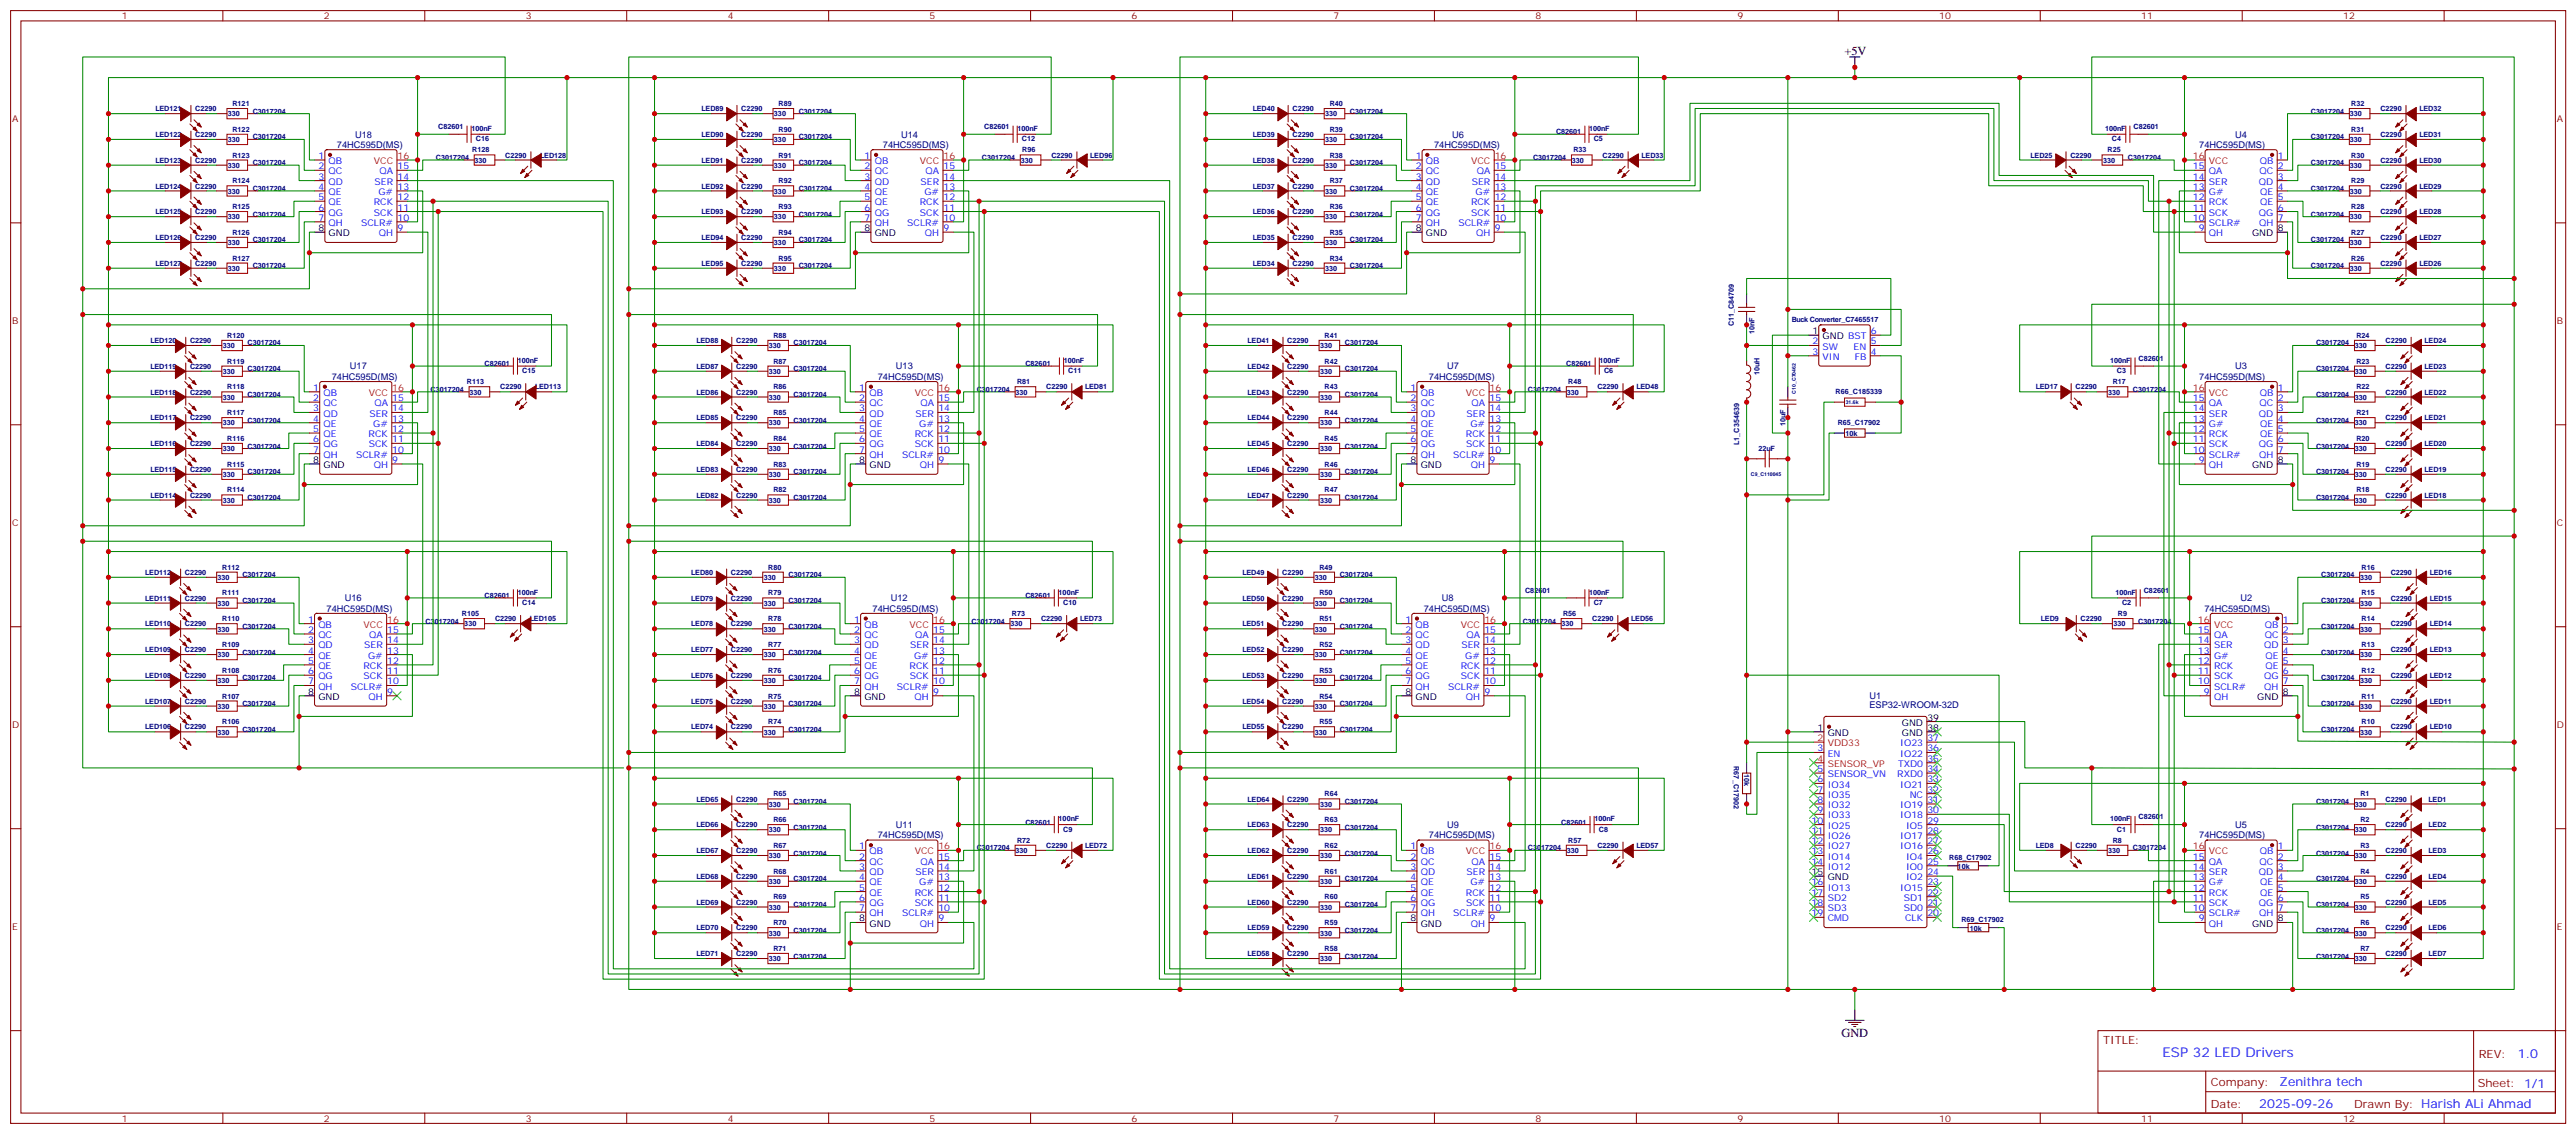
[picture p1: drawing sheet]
<svg xmlns="http://www.w3.org/2000/svg" width="882mm" height="388mm" viewBox="0 0 882 388" stroke-linecap="round" stroke-linejoin="round" font-family="sans-serif">
<defs><g id="words">
<text font-size="4.6" fill="#00f" x="740.5" y="361.9">ESP 32 LED Drivers</text>
<g font-size="4.2">
<text x="631.6" y="18.8">+5V</text>
<text x="630.5" y="355">GND</text>
</g>
<g font-size="4.2" fill="#00f">
<text x="862.2" y="362.1">1.0</text>
<text x="780.5" y="371.7">Zenithra tech</text>
<text x="773.6" y="379.5">2025-09-26</text>
</g>
<g font-size="3.9" fill="#800">
<text x="720.1" y="357.5">TITLE:</text>
<text x="848.8" y="362.1">REV:</text>
<text x="757" y="371.7">Company:</text>
<text x="848.4" y="372.3">Sheet: 1/1</text>
<text x="757" y="379.3">Date:</text>
<text x="806.1" y="379.4">Drawn By: Harish ALi Ahmad</text>
</g>
<g font-size="3.2" fill="#800">
<text x="41.7" y="6.6">1</text>
<text x="110.9" y="6.6">2</text>
<text x="180" y="6.6">3</text>
<text x="249.2" y="6.6">4</text>
<text x="318.3" y="6.6">5</text>
<text x="387.5" y="6.6">6</text>
<text x="456.6" y="6.6">7</text>
<text x="525.7" y="6.6">8</text>
<text x="594.9" y="6.6">9</text>
<text x="664" y="6.6">10</text>
<text x="733.2" y="6.6">11</text>
<text x="802.3" y="6.6">12</text>
<text x="4.2" y="41.7">A</text>
<text x="875.5" y="41.7">A</text>
<text x="4.2" y="110.9">B</text>
<text x="875.5" y="110.9">B</text>
<text x="4.2" y="180">C</text>
<text x="875.5" y="180">C</text>
<text x="4.2" y="249.2">D</text>
<text x="875.5" y="249.2">D</text>
<text x="4.2" y="318.3">E</text>
<text x="875.5" y="318.3">E</text>
<text x="41.7" y="384.1">1</text>
<text x="110.9" y="384.1">2</text>
<text x="180" y="384.1">3</text>
<text x="249.2" y="384.1">4</text>
<text x="318.3" y="384.1">5</text>
<text x="387.5" y="384.1">6</text>
<text x="456.6" y="384.1">7</text>
<text x="525.7" y="384.1">8</text>
<text x="594.9" y="384.1">9</text>
<text x="664" y="384.1">10</text>
<text x="733.2" y="384.1">11</text>
<text x="802.3" y="384.1">12</text>
</g>
<g font-size="3.2" fill="#000080">
<text x="121.6" y="47.1">U18</text>
<text x="308.5" y="47.1">U14</text>
<text x="497.3" y="47.1">U6</text>
<text x="765.4" y="47.1">U4</text>
<text x="115.4" y="50.7">74HC595D(MS)</text>
<text x="302.3" y="50.7">74HC595D(MS)</text>
<text x="491.1" y="50.7">74HC595D(MS)</text>
<text x="753" y="50.7">74HC595D(MS)</text>
<text x="113.6" y="130.1">74HC595D(MS)</text>
<text x="119.8" y="126.5">U17</text>
<text x="300.6" y="130.1">74HC595D(MS)</text>
<text x="306.8" y="126.5">U13</text>
<text x="489.3" y="130.1">74HC595D(MS)</text>
<text x="495.5" y="126.5">U7</text>
<text x="753" y="130.1">74HC595D(MS)</text>
<text x="765.4" y="126.5">U3</text>
<text x="111.8" y="209.4">74HC595D(MS)</text>
<text x="118" y="205.9">U16</text>
<text x="298.8" y="209.4">74HC595D(MS)</text>
<text x="305" y="205.9">U12</text>
<text x="487.5" y="209.4">74HC595D(MS)</text>
<text x="493.7" y="205.9">U8</text>
<text x="754.8" y="209.4">74HC595D(MS)</text>
<text x="767.1" y="205.9">U2</text>
<text x="640.1" y="239.4">U1</text>
<text x="640.1" y="242.5">ESP32-WROOM-32D</text>
<text x="300.6" y="287">74HC595D(MS)</text>
<text x="306.8" y="283.5">U11</text>
<text x="489.3" y="287">74HC595D(MS)</text>
<text x="495.5" y="283.5">U9</text>
<text x="753" y="287">74HC595D(MS)</text>
<text x="765.4" y="283.5">U5</text>
</g>
<g font-size="3.2" fill="#00f">
<text x="109" y="54.4">1</text>
<text x="109" y="58">2</text>
<text x="112.5" y="56.2">QB</text>
<text x="112.5" y="59.7">QC</text>
<text x="130" y="59.7">QA</text>
<text x="136.1" y="58">15</text>
<text x="296" y="54.4">1</text>
<text x="296" y="58">2</text>
<text x="299.5" y="56.2">QB</text>
<text x="299.5" y="59.7">QC</text>
<text x="316.9" y="59.7">QA</text>
<text x="323.1" y="58">15</text>
<text x="484.7" y="54.4">1</text>
<text x="484.7" y="58">2</text>
<text x="488.2" y="56.2">QB</text>
<text x="488.2" y="59.7">QC</text>
<text x="505.7" y="59.7">QA</text>
<text x="511.8" y="58">15</text>
<text x="750.8" y="58">15</text>
<text x="756.4" y="59.7">QA</text>
<text x="773.7" y="59.7">QC</text>
<text x="773.8" y="56.2">QB</text>
<text x="779.9" y="54.4">1</text>
<text x="779.9" y="58">2</text>
<text x="109" y="61.5">3</text>
<text x="109" y="65">4</text>
<text x="112.5" y="63.3">QD</text>
<text x="128.2" y="63.3">SER</text>
<text x="136.1" y="65">13</text>
<text x="136.1" y="61.5">14</text>
<text x="296" y="61.5">3</text>
<text x="296" y="65">4</text>
<text x="299.5" y="63.3">QD</text>
<text x="315.2" y="63.3">SER</text>
<text x="323.1" y="65">13</text>
<text x="323.1" y="61.5">14</text>
<text x="484.7" y="61.5">3</text>
<text x="484.7" y="65">4</text>
<text x="488.2" y="63.3">QD</text>
<text x="503.9" y="63.3">SER</text>
<text x="511.8" y="65">13</text>
<text x="511.8" y="61.5">14</text>
<text x="750.8" y="65">13</text>
<text x="750.8" y="61.5">14</text>
<text x="756.4" y="63.3">SER</text>
<text x="773.5" y="63.3">QD</text>
<text x="779.9" y="61.5">3</text>
<text x="779.9" y="65">4</text>
<text x="109" y="68.5">5</text>
<text x="112.5" y="66.8">QE</text>
<text x="112.5" y="70.3">QE</text>
<text x="128" y="70.3">RCK</text>
<text x="129.6" y="66.8">G#</text>
<text x="136.1" y="68.5">12</text>
<text x="296" y="68.5">5</text>
<text x="299.5" y="66.8">QE</text>
<text x="299.5" y="70.3">QE</text>
<text x="315" y="70.3">RCK</text>
<text x="316.5" y="66.8">G#</text>
<text x="323.1" y="68.5">12</text>
<text x="484.7" y="68.5">5</text>
<text x="488.2" y="66.8">QE</text>
<text x="488.2" y="70.3">QE</text>
<text x="503.7" y="70.3">RCK</text>
<text x="505.3" y="66.8">G#</text>
<text x="511.8" y="68.5">12</text>
<text x="750.8" y="68.5">12</text>
<text x="756.4" y="70.3">RCK</text>
<text x="756.4" y="66.8">G#</text>
<text x="773.9" y="66.8">QE</text>
<text x="773.9" y="70.3">QE</text>
<text x="779.9" y="68.5">5</text>
<text x="109" y="72.1">6</text>
<text x="109" y="75.6">7</text>
<text x="112.5" y="73.8">QG</text>
<text x="112.5" y="77.4">QH</text>
<text x="123.7" y="77.4">SCLR#</text>
<text x="128" y="73.8">SCK</text>
<text x="136.1" y="75.6">10</text>
<text x="136.1" y="72.1">11</text>
<text x="296" y="72.1">6</text>
<text x="296" y="75.6">7</text>
<text x="299.5" y="73.8">QG</text>
<text x="299.5" y="77.4">QH</text>
<text x="310.6" y="77.4">SCLR#</text>
<text x="315" y="73.8">SCK</text>
<text x="323.1" y="75.6">10</text>
<text x="323.1" y="72.1">11</text>
<text x="484.7" y="72.1">6</text>
<text x="484.7" y="75.6">7</text>
<text x="488.2" y="73.8">QG</text>
<text x="488.2" y="77.4">QH</text>
<text x="499.4" y="77.4">SCLR#</text>
<text x="503.7" y="73.8">SCK</text>
<text x="511.8" y="75.6">10</text>
<text x="511.8" y="72.1">11</text>
<text x="750.8" y="75.6">10</text>
<text x="750.8" y="72.1">11</text>
<text x="756.4" y="77.4">SCLR#</text>
<text x="756.4" y="73.8">SCK</text>
<text x="773.5" y="73.8">QG</text>
<text x="773.6" y="77.4">QH</text>
<text x="779.9" y="72.1">6</text>
<text x="779.9" y="75.6">7</text>
<text x="129.7" y="80.9">QH</text>
<text x="136.1" y="79.1">9</text>
<text x="316.7" y="80.9">QH</text>
<text x="323.1" y="79.1">9</text>
<text x="505.4" y="80.9">QH</text>
<text x="511.8" y="79.1">9</text>
<text x="752.9" y="79.1">9</text>
<text x="756.4" y="80.9">QH</text>
<text x="620.6" y="117.9">2</text>
<text x="624.1" y="119.7">SW</text>
<text x="634.7" y="119.7">EN</text>
<text x="640.6" y="117.9">5</text>
<text x="640.6" y="114.4">6</text>
<text x="620.6" y="121.5">3</text>
<text x="624.1" y="123.2">VIN</text>
<text x="635.1" y="123.2">FB</text>
<text x="640.6" y="121.5">4</text>
<text x="107.3" y="133.8">1</text>
<text x="107.3" y="137.3">2</text>
<text x="110.8" y="135.6">QB</text>
<text x="134.3" y="137.3">15</text>
<text x="294.2" y="133.8">1</text>
<text x="294.2" y="137.3">2</text>
<text x="297.7" y="135.6">QB</text>
<text x="321.3" y="137.3">15</text>
<text x="483" y="133.8">1</text>
<text x="483" y="137.3">2</text>
<text x="486.5" y="135.6">QB</text>
<text x="510" y="137.3">15</text>
<text x="750.8" y="137.3">15</text>
<text x="773.8" y="135.6">QB</text>
<text x="779.9" y="133.8">1</text>
<text x="779.9" y="137.3">2</text>
<text x="107.3" y="140.9">3</text>
<text x="110.8" y="139.1">QC</text>
<text x="110.8" y="142.6">QD</text>
<text x="126.5" y="142.6">SER</text>
<text x="128.2" y="139.1">QA</text>
<text x="134.3" y="140.9">14</text>
<text x="294.2" y="140.9">3</text>
<text x="297.7" y="139.1">QC</text>
<text x="297.7" y="142.6">QD</text>
<text x="313.4" y="142.6">SER</text>
<text x="315.2" y="139.1">QA</text>
<text x="321.3" y="140.9">14</text>
<text x="483" y="140.9">3</text>
<text x="486.5" y="139.1">QC</text>
<text x="486.5" y="142.6">QD</text>
<text x="502.2" y="142.6">SER</text>
<text x="503.9" y="139.1">QA</text>
<text x="510" y="140.9">14</text>
<text x="750.8" y="140.9">14</text>
<text x="756.4" y="142.6">SER</text>
<text x="756.4" y="139.1">QA</text>
<text x="773.5" y="142.6">QD</text>
<text x="773.7" y="139.1">QC</text>
<text x="779.9" y="140.9">3</text>
<text x="107.3" y="144.4">4</text>
<text x="107.3" y="147.9">5</text>
<text x="110.8" y="146.2">QE</text>
<text x="110.8" y="149.7">QE</text>
<text x="126.2" y="149.7">RCK</text>
<text x="127.8" y="146.2">G#</text>
<text x="134.3" y="147.9">12</text>
<text x="134.3" y="144.4">13</text>
<text x="294.2" y="144.4">4</text>
<text x="294.2" y="147.9">5</text>
<text x="297.7" y="146.2">QE</text>
<text x="297.7" y="149.7">QE</text>
<text x="313.2" y="149.7">RCK</text>
<text x="314.8" y="146.2">G#</text>
<text x="321.3" y="147.9">12</text>
<text x="321.3" y="144.4">13</text>
<text x="483" y="144.4">4</text>
<text x="483" y="147.9">5</text>
<text x="486.5" y="146.2">QE</text>
<text x="486.5" y="149.7">QE</text>
<text x="501.9" y="149.7">RCK</text>
<text x="503.5" y="146.2">G#</text>
<text x="510" y="147.9">12</text>
<text x="510" y="144.4">13</text>
<text x="750.8" y="147.9">12</text>
<text x="750.8" y="144.4">13</text>
<text x="756.4" y="149.7">RCK</text>
<text x="756.4" y="146.2">G#</text>
<text x="773.9" y="146.2">QE</text>
<text x="773.9" y="149.7">QE</text>
<text x="779.9" y="144.4">4</text>
<text x="779.9" y="147.9">5</text>
<text x="107.3" y="151.5">6</text>
<text x="107.3" y="155">7</text>
<text x="110.8" y="153.2">QG</text>
<text x="126.3" y="153.2">SCK</text>
<text x="134.3" y="155">10</text>
<text x="134.3" y="151.5">11</text>
<text x="294.2" y="151.5">6</text>
<text x="294.2" y="155">7</text>
<text x="297.7" y="153.2">QG</text>
<text x="313.2" y="153.2">SCK</text>
<text x="321.3" y="155">10</text>
<text x="321.3" y="151.5">11</text>
<text x="483" y="151.5">6</text>
<text x="483" y="155">7</text>
<text x="486.5" y="153.2">QG</text>
<text x="502" y="153.2">SCK</text>
<text x="510" y="155">10</text>
<text x="510" y="151.5">11</text>
<text x="750.8" y="155">10</text>
<text x="750.8" y="151.5">11</text>
<text x="756.4" y="153.2">SCK</text>
<text x="773.5" y="153.2">QG</text>
<text x="779.9" y="151.5">6</text>
<text x="779.9" y="155">7</text>
<text x="110.8" y="156.7">QH</text>
<text x="121.9" y="156.7">SCLR#</text>
<text x="128" y="160.3">QH</text>
<text x="134.3" y="158.5">9</text>
<text x="297.7" y="156.7">QH</text>
<text x="308.9" y="156.7">SCLR#</text>
<text x="314.9" y="160.3">QH</text>
<text x="321.3" y="158.5">9</text>
<text x="486.5" y="156.7">QH</text>
<text x="497.6" y="156.7">SCLR#</text>
<text x="503.7" y="160.3">QH</text>
<text x="510" y="158.5">9</text>
<text x="752.9" y="158.5">9</text>
<text x="756.4" y="160.3">QH</text>
<text x="756.4" y="156.7">SCLR#</text>
<text x="773.6" y="156.7">QH</text>
<text x="105.5" y="213.2">1</text>
<text x="109" y="215">QB</text>
<text x="292.5" y="213.2">1</text>
<text x="296" y="215">QB</text>
<text x="481.2" y="213.2">1</text>
<text x="484.7" y="215">QB</text>
<text x="775.5" y="215">QB</text>
<text x="781.7" y="213.2">1</text>
<text x="105.5" y="216.7">2</text>
<text x="105.5" y="220.2">3</text>
<text x="109" y="218.5">QC</text>
<text x="126.4" y="218.5">QA</text>
<text x="132.6" y="220.2">14</text>
<text x="132.6" y="216.7">15</text>
<text x="292.5" y="216.7">2</text>
<text x="292.5" y="220.2">3</text>
<text x="296" y="218.5">QC</text>
<text x="313.4" y="218.5">QA</text>
<text x="319.5" y="220.2">14</text>
<text x="319.5" y="216.7">15</text>
<text x="481.2" y="216.7">2</text>
<text x="481.2" y="220.2">3</text>
<text x="484.7" y="218.5">QC</text>
<text x="502.1" y="218.5">QA</text>
<text x="508.3" y="220.2">14</text>
<text x="508.3" y="216.7">15</text>
<text x="752.6" y="220.2">14</text>
<text x="752.6" y="216.7">15</text>
<text x="758.1" y="218.5">QA</text>
<text x="775.5" y="218.5">QC</text>
<text x="781.7" y="216.7">2</text>
<text x="781.7" y="220.2">3</text>
<text x="105.5" y="223.8">4</text>
<text x="105.5" y="227.3">5</text>
<text x="109" y="222">QD</text>
<text x="109" y="225.5">QE</text>
<text x="124.7" y="222">SER</text>
<text x="126" y="225.5">G#</text>
<text x="132.6" y="227.3">12</text>
<text x="132.6" y="223.8">13</text>
<text x="292.5" y="223.8">4</text>
<text x="292.5" y="227.3">5</text>
<text x="296" y="222">QD</text>
<text x="296" y="225.5">QE</text>
<text x="311.7" y="222">SER</text>
<text x="313" y="225.5">G#</text>
<text x="319.5" y="227.3">12</text>
<text x="319.5" y="223.8">13</text>
<text x="481.2" y="223.8">4</text>
<text x="481.2" y="227.3">5</text>
<text x="484.7" y="222">QD</text>
<text x="484.7" y="225.5">QE</text>
<text x="500.4" y="222">SER</text>
<text x="501.7" y="225.5">G#</text>
<text x="508.3" y="227.3">12</text>
<text x="508.3" y="223.8">13</text>
<text x="752.6" y="227.3">12</text>
<text x="752.6" y="223.8">13</text>
<text x="758.1" y="225.5">G#</text>
<text x="758.1" y="222">SER</text>
<text x="775.3" y="222">QD</text>
<text x="775.7" y="225.5">QE</text>
<text x="781.7" y="223.8">4</text>
<text x="781.7" y="227.3">5</text>
<text x="105.5" y="230.8">6</text>
<text x="109" y="229.1">QE</text>
<text x="109" y="232.6">QG</text>
<text x="124.5" y="229.1">RCK</text>
<text x="124.5" y="232.6">SCK</text>
<text x="132.6" y="230.8">11</text>
<text x="292.5" y="230.8">6</text>
<text x="296" y="229.1">QE</text>
<text x="296" y="232.6">QG</text>
<text x="311.4" y="229.1">RCK</text>
<text x="311.5" y="232.6">SCK</text>
<text x="319.5" y="230.8">11</text>
<text x="481.2" y="230.8">6</text>
<text x="484.7" y="229.1">QE</text>
<text x="484.7" y="232.6">QG</text>
<text x="500.2" y="229.1">RCK</text>
<text x="500.2" y="232.6">SCK</text>
<text x="508.3" y="230.8">11</text>
<text x="752.6" y="230.8">11</text>
<text x="758.1" y="232.6">SCK</text>
<text x="758.1" y="229.1">RCK</text>
<text x="775.2" y="232.6">QG</text>
<text x="775.7" y="229.1">QE</text>
<text x="781.7" y="230.8">6</text>
<text x="105.5" y="234.4">7</text>
<text x="109" y="236.1">QH</text>
<text x="120.1" y="236.1">SCLR#</text>
<text x="126.2" y="239.6">QH</text>
<text x="132.6" y="237.9">9</text>
<text x="132.6" y="234.4">10</text>
<text x="292.5" y="234.4">7</text>
<text x="296" y="236.1">QH</text>
<text x="307.1" y="236.1">SCLR#</text>
<text x="313.2" y="239.6">QH</text>
<text x="319.5" y="237.9">9</text>
<text x="319.5" y="234.4">10</text>
<text x="481.2" y="234.4">7</text>
<text x="484.7" y="236.1">QH</text>
<text x="495.8" y="236.1">SCLR#</text>
<text x="501.9" y="239.6">QH</text>
<text x="508.3" y="237.9">9</text>
<text x="508.3" y="234.4">10</text>
<text x="752.6" y="234.4">10</text>
<text x="754.6" y="237.9">9</text>
<text x="758.1" y="239.6">QH</text>
<text x="758.1" y="236.1">SCLR#</text>
<text x="775.3" y="236.1">QH</text>
<text x="781.7" y="234.4">7</text>
<text x="622.3" y="257.3">3</text>
<text x="650.6" y="255.5">IO23</text>
<text x="660" y="253.8">37</text>
<text x="660" y="257.3">36</text>
<text x="625.8" y="259">EN</text>
<text x="649.9" y="262.6">TXD0</text>
<text x="650.6" y="259">IO22</text>
<text x="660" y="260.8">35</text>
<text x="622.3" y="267.9">6</text>
<text x="622.3" y="264.3">5</text>
<text x="625.8" y="269.6">IO34</text>
<text x="625.8" y="266.1">SENSOR_VN</text>
<text x="649.7" y="266.1">RXD0</text>
<text x="650.6" y="269.6">IO21</text>
<text x="660" y="264.3">34</text>
<text x="660" y="267.9">33</text>
<text x="622.3" y="274.9">8</text>
<text x="622.3" y="271.4">7</text>
<text x="625.8" y="273.2">IO35</text>
<text x="653.9" y="273.2">NC</text>
<text x="660" y="271.4">32</text>
<text x="660" y="274.9">31</text>
<text x="620.3" y="282">10</text>
<text x="622.3" y="278.5">9</text>
<text x="625.8" y="280.2">IO33</text>
<text x="625.8" y="276.7">IO32</text>
<text x="650.6" y="276.7">IO19</text>
<text x="650.6" y="280.2">IO18</text>
<text x="660" y="278.5">30</text>
<text x="660" y="282">29</text>
<text x="620.3" y="285.5">11</text>
<text x="625.8" y="287.3">IO26</text>
<text x="625.8" y="283.7">IO25</text>
<text x="650.6" y="287.3">IO17</text>
<text x="652.6" y="283.7">IO5</text>
<text x="660" y="285.5">28</text>
<text x="294.2" y="290.8">1</text>
<text x="297.7" y="292.6">QB</text>
<text x="483" y="290.8">1</text>
<text x="486.5" y="292.6">QB</text>
<text x="620.3" y="292.6">13</text>
<text x="620.3" y="289">12</text>
<text x="625.8" y="290.8">IO27</text>
<text x="650.6" y="290.8">IO16</text>
<text x="660" y="289">27</text>
<text x="660" y="292.6">26</text>
<text x="773.8" y="292.6">QB</text>
<text x="779.9" y="290.8">1</text>
<text x="294.2" y="294.3">2</text>
<text x="294.2" y="297.9">3</text>
<text x="297.7" y="296.1">QC</text>
<text x="297.7" y="299.6">QD</text>
<text x="313.4" y="299.6">SER</text>
<text x="315.2" y="296.1">QA</text>
<text x="321.3" y="297.9">14</text>
<text x="321.3" y="294.3">15</text>
<text x="483" y="294.3">2</text>
<text x="483" y="297.9">3</text>
<text x="486.5" y="296.1">QC</text>
<text x="486.5" y="299.6">QD</text>
<text x="502.2" y="299.6">SER</text>
<text x="503.9" y="296.1">QA</text>
<text x="510" y="297.9">14</text>
<text x="510" y="294.3">15</text>
<text x="620.3" y="296.1">14</text>
<text x="625.8" y="297.9">IO12</text>
<text x="625.8" y="294.3">IO14</text>
<text x="652.6" y="294.3">IO4</text>
<text x="652.6" y="297.9">IO0</text>
<text x="660" y="296.1">25</text>
<text x="660" y="299.6">24</text>
<text x="750.8" y="297.9">14</text>
<text x="750.8" y="294.3">15</text>
<text x="756.4" y="299.6">SER</text>
<text x="756.4" y="296.1">QA</text>
<text x="773.5" y="299.6">QD</text>
<text x="773.7" y="296.1">QC</text>
<text x="779.9" y="294.3">2</text>
<text x="779.9" y="297.9">3</text>
<text x="294.2" y="301.4">4</text>
<text x="294.2" y="304.9">5</text>
<text x="297.7" y="303.1">QE</text>
<text x="314.8" y="303.1">G#</text>
<text x="321.3" y="304.9">12</text>
<text x="321.3" y="301.4">13</text>
<text x="483" y="301.4">4</text>
<text x="483" y="304.9">5</text>
<text x="486.5" y="303.1">QE</text>
<text x="503.5" y="303.1">G#</text>
<text x="510" y="304.9">12</text>
<text x="510" y="301.4">13</text>
<text x="620.3" y="303.1">16</text>
<text x="625.8" y="304.9">IO13</text>
<text x="650.6" y="304.9">IO15</text>
<text x="652.6" y="301.4">IO2</text>
<text x="660" y="303.1">23</text>
<text x="750.8" y="304.9">12</text>
<text x="750.8" y="301.4">13</text>
<text x="756.4" y="303.1">G#</text>
<text x="773.9" y="303.1">QE</text>
<text x="779.9" y="301.4">4</text>
<text x="779.9" y="304.9">5</text>
<text x="294.2" y="308.4">6</text>
<text x="294.2" y="312">7</text>
<text x="297.7" y="306.7">QE</text>
<text x="297.7" y="310.2">QG</text>
<text x="313.2" y="306.7">RCK</text>
<text x="313.2" y="310.2">SCK</text>
<text x="321.3" y="312">10</text>
<text x="321.3" y="308.4">11</text>
<text x="483" y="308.4">6</text>
<text x="483" y="312">7</text>
<text x="486.5" y="306.7">QE</text>
<text x="486.5" y="310.2">QG</text>
<text x="501.9" y="306.7">RCK</text>
<text x="502" y="310.2">SCK</text>
<text x="510" y="312">10</text>
<text x="510" y="308.4">11</text>
<text x="620.3" y="310.2">18</text>
<text x="620.3" y="306.7">17</text>
<text x="625.8" y="312">SD3</text>
<text x="625.8" y="308.4">SD2</text>
<text x="651.9" y="308.4">SD1</text>
<text x="651.9" y="312">SD0</text>
<text x="660" y="306.7">22</text>
<text x="660" y="310.2">21</text>
<text x="750.8" y="312">10</text>
<text x="750.8" y="308.4">11</text>
<text x="756.4" y="310.2">SCK</text>
<text x="756.4" y="306.7">RCK</text>
<text x="773.5" y="310.2">QG</text>
<text x="773.9" y="306.7">QE</text>
<text x="779.9" y="308.4">6</text>
<text x="779.9" y="312">7</text>
<text x="297.7" y="313.7">QH</text>
<text x="308.9" y="313.7">SCLR#</text>
<text x="314.9" y="317.3">QH</text>
<text x="321.3" y="315.5">9</text>
<text x="486.5" y="313.7">QH</text>
<text x="497.6" y="313.7">SCLR#</text>
<text x="503.7" y="317.3">QH</text>
<text x="510" y="315.5">9</text>
<text x="620.3" y="313.7">19</text>
<text x="625.8" y="315.5">CMD</text>
<text x="652.3" y="315.5">CLK</text>
<text x="660" y="313.7">20</text>
<text x="752.9" y="315.5">9</text>
<text x="756.4" y="317.3">QH</text>
<text x="756.4" y="313.7">SCLR#</text>
<text x="773.6" y="313.7">QH</text>
</g>
<g font-size="3.2" fill="#f00">
<text x="128" y="56.2">VCC</text>
<text x="136.1" y="54.4">16</text>
<text x="315" y="56.2">VCC</text>
<text x="323.1" y="54.4">16</text>
<text x="503.7" y="56.2">VCC</text>
<text x="511.8" y="54.4">16</text>
<text x="750.8" y="54.4">16</text>
<text x="756.4" y="56.2">VCC</text>
<text x="126.3" y="135.6">VCC</text>
<text x="134.3" y="133.8">16</text>
<text x="313.2" y="135.6">VCC</text>
<text x="321.3" y="133.8">16</text>
<text x="502" y="135.6">VCC</text>
<text x="510" y="133.8">16</text>
<text x="750.8" y="133.8">16</text>
<text x="756.4" y="135.6">VCC</text>
<text x="124.5" y="215">VCC</text>
<text x="132.6" y="213.2">16</text>
<text x="311.5" y="215">VCC</text>
<text x="319.5" y="213.2">16</text>
<text x="500.2" y="215">VCC</text>
<text x="508.3" y="213.2">16</text>
<text x="752.6" y="213.2">16</text>
<text x="758.1" y="215">VCC</text>
<text x="622.3" y="253.8">2</text>
<text x="625.8" y="255.5">VDD33</text>
<text x="622.3" y="260.8">4</text>
<text x="625.8" y="262.6">SENSOR_VP</text>
<text x="313.2" y="292.6">VCC</text>
<text x="321.3" y="290.8">16</text>
<text x="502" y="292.6">VCC</text>
<text x="510" y="290.8">16</text>
<text x="750.8" y="290.8">16</text>
<text x="756.4" y="292.6">VCC</text>
</g>
<g font-size="3.2">
<text x="109" y="79.1">8</text>
<text x="112.5" y="80.9">GND</text>
<text x="296" y="79.1">8</text>
<text x="299.5" y="80.9">GND</text>
<text x="484.7" y="79.1">8</text>
<text x="488.2" y="80.9">GND</text>
<text x="771.2" y="80.9">GND</text>
<text x="779.9" y="79.1">8</text>
<text x="620.6" y="114.4">1</text>
<text x="624.1" y="116.2">GND BST</text>
<text x="107.3" y="158.5">8</text>
<text x="110.8" y="160.3">GND</text>
<text x="294.2" y="158.5">8</text>
<text x="297.7" y="160.3">GND</text>
<text x="483" y="158.5">8</text>
<text x="486.5" y="160.3">GND</text>
<text x="771.2" y="160.3">GND</text>
<text x="779.9" y="158.5">8</text>
<text x="105.5" y="237.9">8</text>
<text x="109" y="239.6">GND</text>
<text x="292.5" y="237.9">8</text>
<text x="296" y="239.6">GND</text>
<text x="481.2" y="237.9">8</text>
<text x="484.7" y="239.6">GND</text>
<text x="772.9" y="239.6">GND</text>
<text x="781.7" y="237.9">8</text>
<text x="622.3" y="250.2">1</text>
<text x="625.8" y="252">GND</text>
<text x="651.2" y="248.5">GND</text>
<text x="651.2" y="252">GND</text>
<text x="660" y="246.7">39</text>
<text x="660" y="250.2">38</text>
<text x="620.3" y="299.6">15</text>
<text x="625.8" y="301.4">GND</text>
<text x="294.2" y="315.5">8</text>
<text x="297.7" y="317.3">GND</text>
<text x="483" y="315.5">8</text>
<text x="486.5" y="317.3">GND</text>
<text x="771.2" y="317.3">GND</text>
<text x="779.9" y="315.5">8</text>
</g>
<g font-size="2.5" fill="#000080">
<text x="53.2" y="38.1">LED121</text>
<text x="66.9" y="38.1">C2290</text>
<text x="78" y="39.8">330</text>
<text x="79.6" y="36.3">R121</text>
<text x="86.5" y="38.9">C3017204</text>
<text x="240.2" y="38.1">LED89</text>
<text x="253.8" y="38.1">C2290</text>
<text x="265" y="39.8">330</text>
<text x="266.6" y="36.3">R89</text>
<text x="273.5" y="38.9">C3017204</text>
<text x="428.9" y="38.1">LED40</text>
<text x="442.6" y="38.1">C2290</text>
<text x="453.8" y="39.8">330</text>
<text x="455.3" y="36.3">R40</text>
<text x="462.2" y="38.9">C3017204</text>
<text x="791.3" y="38.9">C3017204</text>
<text x="804.6" y="39.8">330</text>
<text x="805.1" y="36.3">R32</text>
<text x="815.1" y="38.1">C2290</text>
<text x="828.4" y="38.1">LED32</text>
<text x="53.2" y="46.9">LED122</text>
<text x="66.9" y="46.9">C2290</text>
<text x="79.6" y="45.1">R122</text>
<text x="86.5" y="47.7">C3017204</text>
<text x="150" y="44.2">C82601</text>
<text x="161.4" y="44.9">100nF</text>
<text x="240.2" y="46.9">LED90</text>
<text x="253.8" y="46.9">C2290</text>
<text x="266.6" y="45.1">R90</text>
<text x="273.5" y="47.7">C3017204</text>
<text x="337" y="44.2">C82601</text>
<text x="348.4" y="44.9">100nF</text>
<text x="428.9" y="46.9">LED39</text>
<text x="442.6" y="46.9">C2290</text>
<text x="455.3" y="45.1">R39</text>
<text x="462.2" y="47.7">C3017204</text>
<text x="532.8" y="46">C82601</text>
<text x="544.2" y="44.9">100nF</text>
<text x="720.8" y="44.9">100nF</text>
<text x="730.5" y="44.2">C82601</text>
<text x="791.3" y="47.7">C3017204</text>
<text x="805.1" y="45.1">R31</text>
<text x="815.1" y="46.9">C2290</text>
<text x="828.4" y="46.9">LED31</text>
<text x="78" y="48.7">330</text>
<text x="79.6" y="54">R123</text>
<text x="161.7" y="52.2">R128</text>
<text x="162.9" y="48.4">C16</text>
<text x="173" y="54">C2290</text>
<text x="185" y="54">LED128</text>
<text x="265" y="48.7">330</text>
<text x="266.6" y="54">R91</text>
<text x="349.9" y="48.4">C12</text>
<text x="350" y="52.2">R96</text>
<text x="360" y="54">C2290</text>
<text x="373.3" y="54">LED96</text>
<text x="453.8" y="48.7">330</text>
<text x="455.3" y="54">R38</text>
<text x="538.7" y="52.2">R33</text>
<text x="545.7" y="48.4">C5</text>
<text x="548.7" y="54">C2290</text>
<text x="562.1" y="54">LED33</text>
<text x="695.3" y="54">LED25</text>
<text x="708.9" y="54">C2290</text>
<text x="721.6" y="52.2">R25</text>
<text x="723.1" y="48.4">C4</text>
<text x="804.6" y="48.7">330</text>
<text x="805.1" y="54">R30</text>
<text x="53.2" y="55.7">LED123</text>
<text x="66.9" y="55.7">C2290</text>
<text x="78" y="57.5">330</text>
<text x="86.5" y="56.6">C3017204</text>
<text x="149.2" y="54.8">C3017204</text>
<text x="162.5" y="55.7">330</text>
<text x="240.2" y="55.7">LED91</text>
<text x="253.8" y="55.7">C2290</text>
<text x="265" y="57.5">330</text>
<text x="273.5" y="56.6">C3017204</text>
<text x="336.2" y="54.8">C3017204</text>
<text x="349.5" y="55.7">330</text>
<text x="428.9" y="55.7">LED38</text>
<text x="442.6" y="55.7">C2290</text>
<text x="453.8" y="57.5">330</text>
<text x="462.2" y="56.6">C3017204</text>
<text x="524.9" y="54.8">C3017204</text>
<text x="538.2" y="55.7">330</text>
<text x="720.1" y="55.7">330</text>
<text x="728.6" y="54.8">C3017204</text>
<text x="791.3" y="56.6">C3017204</text>
<text x="804.6" y="57.5">330</text>
<text x="815.1" y="55.7">C2290</text>
<text x="828.4" y="55.7">LED30</text>
<text x="53.2" y="64.5">LED124</text>
<text x="66.9" y="64.5">C2290</text>
<text x="79.6" y="62.8">R124</text>
<text x="86.5" y="65.4">C3017204</text>
<text x="240.2" y="64.5">LED92</text>
<text x="253.8" y="64.5">C2290</text>
<text x="266.6" y="62.8">R92</text>
<text x="273.5" y="65.4">C3017204</text>
<text x="428.9" y="64.5">LED37</text>
<text x="442.6" y="64.5">C2290</text>
<text x="455.3" y="62.8">R37</text>
<text x="462.2" y="65.4">C3017204</text>
<text x="791.3" y="65.4">C3017204</text>
<text x="805.1" y="62.8">R29</text>
<text x="815.1" y="64.5">C2290</text>
<text x="828.4" y="64.5">LED29</text>
<text x="78" y="66.3">330</text>
<text x="79.6" y="71.6">R125</text>
<text x="265" y="66.3">330</text>
<text x="266.6" y="71.6">R93</text>
<text x="453.8" y="66.3">330</text>
<text x="455.3" y="71.6">R36</text>
<text x="804.6" y="66.3">330</text>
<text x="805.1" y="71.6">R28</text>
<text x="53.2" y="73.4">LED125</text>
<text x="66.9" y="73.4">C2290</text>
<text x="78" y="75.1">330</text>
<text x="86.5" y="74.2">C3017204</text>
<text x="240.2" y="73.4">LED93</text>
<text x="253.8" y="73.4">C2290</text>
<text x="265" y="75.1">330</text>
<text x="273.5" y="74.2">C3017204</text>
<text x="428.9" y="73.4">LED36</text>
<text x="442.6" y="73.4">C2290</text>
<text x="453.8" y="75.1">330</text>
<text x="462.2" y="74.2">C3017204</text>
<text x="791.3" y="74.2">C3017204</text>
<text x="804.6" y="75.1">330</text>
<text x="815.1" y="73.4">C2290</text>
<text x="828.4" y="73.4">LED28</text>
<text x="53.2" y="82.2">LED126</text>
<text x="66.9" y="82.2">C2290</text>
<text x="78" y="83.9">330</text>
<text x="79.6" y="80.4">R126</text>
<text x="86.5" y="83">C3017204</text>
<text x="240.2" y="82.2">LED94</text>
<text x="253.8" y="82.2">C2290</text>
<text x="265" y="83.9">330</text>
<text x="266.6" y="80.4">R94</text>
<text x="273.5" y="83">C3017204</text>
<text x="428.9" y="82.2">LED35</text>
<text x="442.6" y="82.2">C2290</text>
<text x="453.8" y="83.9">330</text>
<text x="455.3" y="80.4">R35</text>
<text x="462.2" y="83">C3017204</text>
<text x="791.3" y="83">C3017204</text>
<text x="804.6" y="83.9">330</text>
<text x="805.1" y="80.4">R27</text>
<text x="815.1" y="82.2">C2290</text>
<text x="828.4" y="82.2">LED27</text>
<text x="79.6" y="89.2">R127</text>
<text x="266.6" y="89.2">R95</text>
<text x="455.3" y="89.2">R34</text>
<text x="805.1" y="89.2">R26</text>
<text x="53.2" y="91">LED127</text>
<text x="66.9" y="91">C2290</text>
<text x="78" y="92.8">330</text>
<text x="86.5" y="91.8">C3017204</text>
<text x="240.2" y="91">LED95</text>
<text x="253.8" y="91">C2290</text>
<text x="265" y="92.8">330</text>
<text x="273.5" y="91.8">C3017204</text>
<text x="428.9" y="91">LED34</text>
<text x="442.6" y="91">C2290</text>
<text x="453.8" y="92.8">330</text>
<text x="462.2" y="91.8">C3017204</text>
<text x="791.3" y="91.8">C3017204</text>
<text x="804.6" y="92.8">330</text>
<text x="815.1" y="91">C2290</text>
<text x="828.4" y="91">LED26</text>
<text x="593.7" y="111.7" transform="rotate(-90 593.7 111.7)">C11_C84709</text>
<text x="613.5" y="110.4">Buck Converter_C7465517</text>
<text x="51.5" y="117.5">LED120</text>
<text x="65.1" y="117.5">C2290</text>
<text x="76.3" y="119.2">330</text>
<text x="77.8" y="115.7">R120</text>
<text x="84.8" y="118.3">C3017204</text>
<text x="238.4" y="117.5">LED88</text>
<text x="252.1" y="117.5">C2290</text>
<text x="263.3" y="119.2">330</text>
<text x="264.8" y="115.7">R88</text>
<text x="271.7" y="118.3">C3017204</text>
<text x="427.2" y="117.5">LED41</text>
<text x="440.8" y="117.5">C2290</text>
<text x="452" y="119.2">330</text>
<text x="453.5" y="115.7">R41</text>
<text x="460.5" y="118.3">C3017204</text>
<text x="600.8" y="114.3" transform="rotate(-90 600.8 114.3)">10nF</text>
<text x="793" y="118.3">C3017204</text>
<text x="806.3" y="119.2">330</text>
<text x="806.9" y="115.7">R24</text>
<text x="816.8" y="117.5">C2290</text>
<text x="830.2" y="117.5">LED24</text>
<text x="77.8" y="124.5">R119</text>
<text x="165.9" y="125.3">C82601</text>
<text x="177.3" y="124.2">100nF</text>
<text x="264.8" y="124.5">R87</text>
<text x="351.1" y="125.3">C82601</text>
<text x="364.3" y="124.2">100nF</text>
<text x="453.5" y="124.5">R42</text>
<text x="536.3" y="125.3">C82601</text>
<text x="547.7" y="124.2">100nF</text>
<text x="722.6" y="124.2">100nF</text>
<text x="732.3" y="123.6">C82601</text>
<text x="806.9" y="124.5">R23</text>
<text x="51.5" y="126.3">LED119</text>
<text x="65.1" y="126.3">C2290</text>
<text x="76.3" y="128">330</text>
<text x="84.8" y="127.1">C3017204</text>
<text x="159.9" y="131.6">R113</text>
<text x="178.8" y="127.8">C15</text>
<text x="238.4" y="126.3">LED87</text>
<text x="252.1" y="126.3">C2290</text>
<text x="263.3" y="128">330</text>
<text x="271.7" y="127.1">C3017204</text>
<text x="348.2" y="131.6">R81</text>
<text x="365.8" y="127.8">C11</text>
<text x="427.2" y="126.3">LED42</text>
<text x="440.8" y="126.3">C2290</text>
<text x="452" y="128">330</text>
<text x="460.5" y="127.1">C3017204</text>
<text x="537" y="131.6">R48</text>
<text x="549.2" y="127.8">C6</text>
<text x="602.5" y="128.5" transform="rotate(-90 602.5 128.5)">10uH</text>
<text x="723.4" y="131.6">R17</text>
<text x="724.9" y="127.8">C3</text>
<text x="793" y="127.1">C3017204</text>
<text x="806.3" y="128">330</text>
<text x="816.8" y="126.3">C2290</text>
<text x="830.2" y="126.3">LED23</text>
<text x="51.5" y="135.1">LED118</text>
<text x="65.1" y="135.1">C2290</text>
<text x="76.3" y="136.9">330</text>
<text x="77.8" y="133.3">R118</text>
<text x="84.8" y="135.9">C3017204</text>
<text x="147.5" y="134.2">C3017204</text>
<text x="160.8" y="135.1">330</text>
<text x="171.3" y="133.3">C2290</text>
<text x="183.2" y="133.3">LED113</text>
<text x="238.4" y="135.1">LED86</text>
<text x="252.1" y="135.1">C2290</text>
<text x="263.3" y="136.9">330</text>
<text x="264.8" y="133.3">R86</text>
<text x="271.7" y="135.9">C3017204</text>
<text x="334.4" y="134.2">C3017204</text>
<text x="347.7" y="135.1">330</text>
<text x="358.2" y="133.3">C2290</text>
<text x="371.6" y="133.3">LED81</text>
<text x="427.2" y="135.1">LED43</text>
<text x="440.8" y="135.1">C2290</text>
<text x="452" y="136.9">330</text>
<text x="453.5" y="133.3">R43</text>
<text x="460.5" y="135.9">C3017204</text>
<text x="523.2" y="134.2">C3017204</text>
<text x="536.5" y="135.1">330</text>
<text x="547" y="133.3">C2290</text>
<text x="560.3" y="133.3">LED48</text>
<text x="628.5" y="135.1">R66_C185339</text>
<text x="697.1" y="133.3">LED17</text>
<text x="710.7" y="133.3">C2290</text>
<text x="721.9" y="135.1">330</text>
<text x="730.4" y="134.2">C3017204</text>
<text x="793" y="135.9">C3017204</text>
<text x="806.3" y="136.9">330</text>
<text x="806.9" y="133.3">R22</text>
<text x="816.8" y="135.1">C2290</text>
<text x="830.2" y="135.1">LED22</text>
<text x="51.5" y="143.9">LED117</text>
<text x="65.1" y="143.9">C2290</text>
<text x="77.8" y="142.2">R117</text>
<text x="238.4" y="143.9">LED85</text>
<text x="252.1" y="143.9">C2290</text>
<text x="264.8" y="142.2">R85</text>
<text x="427.2" y="143.9">LED44</text>
<text x="440.8" y="143.9">C2290</text>
<text x="453.5" y="142.2">R44</text>
<text x="806.9" y="142.2">R21</text>
<text x="816.8" y="143.9">C2290</text>
<text x="830.2" y="143.9">LED21</text>
<text x="76.3" y="145.7">330</text>
<text x="84.8" y="144.7">C3017204</text>
<text x="263.3" y="145.7">330</text>
<text x="271.7" y="144.7">C3017204</text>
<text x="452" y="145.7">330</text>
<text x="460.5" y="144.7">C3017204</text>
<text x="611.3" y="146" transform="rotate(-90 611.3 146)">10uF</text>
<text x="629.2" y="145.7">R65_C17902</text>
<text x="631.9" y="149.2">10k</text>
<text x="793" y="144.7">C3017204</text>
<text x="806.3" y="145.7">330</text>
<text x="51.5" y="152.7">LED116</text>
<text x="65.1" y="152.7">C2290</text>
<text x="76.3" y="154.5">330</text>
<text x="77.8" y="151">R116</text>
<text x="84.8" y="153.6">C3017204</text>
<text x="238.4" y="152.7">LED84</text>
<text x="252.1" y="152.7">C2290</text>
<text x="263.3" y="154.5">330</text>
<text x="264.8" y="151">R84</text>
<text x="271.7" y="153.6">C3017204</text>
<text x="427.2" y="152.7">LED45</text>
<text x="440.8" y="152.7">C2290</text>
<text x="452" y="154.5">330</text>
<text x="453.5" y="151">R45</text>
<text x="460.5" y="153.6">C3017204</text>
<text x="595.5" y="152.2" transform="rotate(-90 595.5 152.2)">L1_C354639</text>
<text x="602.1" y="154.5">22uF</text>
<text x="793" y="153.6">C3017204</text>
<text x="806.3" y="154.5">330</text>
<text x="806.9" y="151">R20</text>
<text x="816.8" y="152.7">C2290</text>
<text x="830.2" y="152.7">LED20</text>
<text x="51.5" y="161.6">LED115</text>
<text x="65.1" y="161.6">C2290</text>
<text x="77.8" y="159.8">R115</text>
<text x="238.4" y="161.6">LED83</text>
<text x="252.1" y="161.6">C2290</text>
<text x="264.8" y="159.8">R83</text>
<text x="427.2" y="161.6">LED46</text>
<text x="440.8" y="161.6">C2290</text>
<text x="453.5" y="159.8">R46</text>
<text x="806.9" y="159.8">R19</text>
<text x="816.8" y="161.6">C2290</text>
<text x="830.2" y="161.6">LED19</text>
<text x="76.3" y="163.3">330</text>
<text x="84.8" y="162.4">C3017204</text>
<text x="263.3" y="163.3">330</text>
<text x="271.7" y="162.4">C3017204</text>
<text x="452" y="163.3">330</text>
<text x="460.5" y="162.4">C3017204</text>
<text x="793" y="162.4">C3017204</text>
<text x="806.3" y="163.3">330</text>
<text x="51.5" y="170.4">LED114</text>
<text x="65.1" y="170.4">C2290</text>
<text x="76.3" y="172.1">330</text>
<text x="77.8" y="168.6">R114</text>
<text x="84.8" y="171.2">C3017204</text>
<text x="238.4" y="170.4">LED82</text>
<text x="252.1" y="170.4">C2290</text>
<text x="263.3" y="172.1">330</text>
<text x="264.8" y="168.6">R82</text>
<text x="271.7" y="171.2">C3017204</text>
<text x="427.2" y="170.4">LED47</text>
<text x="440.8" y="170.4">C2290</text>
<text x="452" y="172.1">330</text>
<text x="453.5" y="168.6">R47</text>
<text x="460.5" y="171.2">C3017204</text>
<text x="793" y="171.2">C3017204</text>
<text x="806.3" y="172.1">330</text>
<text x="806.9" y="168.6">R18</text>
<text x="816.8" y="170.4">C2290</text>
<text x="830.2" y="170.4">LED18</text>
<text x="49.7" y="196.8">LED112</text>
<text x="63.3" y="196.8">C2290</text>
<text x="76.1" y="195.1">R112</text>
<text x="83" y="197.7">C3017204</text>
<text x="236.7" y="196.8">LED80</text>
<text x="250.3" y="196.8">C2290</text>
<text x="263" y="195.1">R80</text>
<text x="270" y="197.7">C3017204</text>
<text x="425.4" y="196.8">LED49</text>
<text x="439" y="196.8">C2290</text>
<text x="451.8" y="195.1">R49</text>
<text x="458.7" y="197.7">C3017204</text>
<text x="794.8" y="197.7">C3017204</text>
<text x="808.6" y="195.1">R16</text>
<text x="818.6" y="196.8">C2290</text>
<text x="831.9" y="196.8">LED16</text>
<text x="74.5" y="198.6">330</text>
<text x="76.1" y="203.9">R111</text>
<text x="177.3" y="203.6">100nF</text>
<text x="261.5" y="198.6">330</text>
<text x="263" y="203.9">R79</text>
<text x="362.5" y="203.6">100nF</text>
<text x="450.2" y="198.6">330</text>
<text x="451.8" y="203.9">R50</text>
<text x="522.2" y="203">C82601</text>
<text x="544.2" y="203.6">100nF</text>
<text x="724.3" y="203.6">100nF</text>
<text x="734.1" y="203">C82601</text>
<text x="808.1" y="198.6">330</text>
<text x="808.6" y="203.9">R15</text>
<text x="49.7" y="205.7">LED111</text>
<text x="63.3" y="205.7">C2290</text>
<text x="74.5" y="207.4">330</text>
<text x="83" y="206.5">C3017204</text>
<text x="165.9" y="204.7">C82601</text>
<text x="178.8" y="207.1">C14</text>
<text x="236.7" y="205.7">LED79</text>
<text x="250.3" y="205.7">C2290</text>
<text x="261.5" y="207.4">330</text>
<text x="270" y="206.5">C3017204</text>
<text x="351.1" y="204.7">C82601</text>
<text x="364" y="207.1">C10</text>
<text x="425.4" y="205.7">LED50</text>
<text x="439" y="205.7">C2290</text>
<text x="450.2" y="207.4">330</text>
<text x="458.7" y="206.5">C3017204</text>
<text x="545.7" y="207.1">C7</text>
<text x="726.6" y="207.1">C2</text>
<text x="794.8" y="206.5">C3017204</text>
<text x="808.1" y="207.4">330</text>
<text x="818.6" y="205.7">C2290</text>
<text x="831.9" y="205.7">LED15</text>
<text x="49.7" y="214.5">LED110</text>
<text x="63.3" y="214.5">C2290</text>
<text x="76.1" y="212.7">R110</text>
<text x="83" y="215.3">C3017204</text>
<text x="145.7" y="213.5">C3017204</text>
<text x="158.1" y="210.9">R105</text>
<text x="159" y="214.5">330</text>
<text x="169.5" y="212.7">C2290</text>
<text x="181.5" y="212.7">LED105</text>
<text x="236.7" y="214.5">LED78</text>
<text x="250.3" y="214.5">C2290</text>
<text x="263" y="212.7">R78</text>
<text x="270" y="215.3">C3017204</text>
<text x="332.7" y="213.5">C3017204</text>
<text x="346" y="214.5">330</text>
<text x="346.5" y="210.9">R73</text>
<text x="356.5" y="212.7">C2290</text>
<text x="369.8" y="212.7">LED73</text>
<text x="425.4" y="214.5">LED51</text>
<text x="439" y="214.5">C2290</text>
<text x="451.8" y="212.7">R51</text>
<text x="458.7" y="215.3">C3017204</text>
<text x="521.4" y="213.5">C3017204</text>
<text x="534.7" y="214.5">330</text>
<text x="535.2" y="210.9">R56</text>
<text x="545.2" y="212.7">C2290</text>
<text x="558.5" y="212.7">LED56</text>
<text x="698.8" y="212.7">LED9</text>
<text x="712.4" y="212.7">C2290</text>
<text x="723.6" y="214.5">330</text>
<text x="725.2" y="210.9">R9</text>
<text x="732.1" y="213.5">C3017204</text>
<text x="794.8" y="215.3">C3017204</text>
<text x="808.6" y="212.7">R14</text>
<text x="818.6" y="214.5">C2290</text>
<text x="831.9" y="214.5">LED14</text>
<text x="74.5" y="216.2">330</text>
<text x="76.1" y="221.5">R109</text>
<text x="261.5" y="216.2">330</text>
<text x="263" y="221.5">R77</text>
<text x="450.2" y="216.2">330</text>
<text x="451.8" y="221.5">R52</text>
<text x="808.1" y="216.2">330</text>
<text x="808.6" y="221.5">R13</text>
<text x="49.7" y="223.3">LED109</text>
<text x="63.3" y="223.3">C2290</text>
<text x="74.5" y="225.1">330</text>
<text x="83" y="224.1">C3017204</text>
<text x="236.7" y="223.3">LED77</text>
<text x="250.3" y="223.3">C2290</text>
<text x="261.5" y="225.1">330</text>
<text x="270" y="224.1">C3017204</text>
<text x="425.4" y="223.3">LED52</text>
<text x="439" y="223.3">C2290</text>
<text x="450.2" y="225.1">330</text>
<text x="458.7" y="224.1">C3017204</text>
<text x="794.8" y="224.1">C3017204</text>
<text x="808.1" y="225.1">330</text>
<text x="818.6" y="223.3">C2290</text>
<text x="831.9" y="223.3">LED13</text>
<text x="49.7" y="232.1">LED108</text>
<text x="63.3" y="232.1">C2290</text>
<text x="74.5" y="233.9">330</text>
<text x="76.1" y="230.3">R108</text>
<text x="83" y="232.9">C3017204</text>
<text x="236.7" y="232.1">LED76</text>
<text x="250.3" y="232.1">C2290</text>
<text x="261.5" y="233.9">330</text>
<text x="263" y="230.3">R76</text>
<text x="270" y="232.9">C3017204</text>
<text x="425.4" y="232.1">LED53</text>
<text x="439" y="232.1">C2290</text>
<text x="450.2" y="233.9">330</text>
<text x="451.8" y="230.3">R53</text>
<text x="458.7" y="232.9">C3017204</text>
<text x="794.8" y="232.9">C3017204</text>
<text x="808.1" y="233.9">330</text>
<text x="808.6" y="230.3">R12</text>
<text x="818.6" y="232.1">C2290</text>
<text x="831.9" y="232.1">LED12</text>
<text x="76.1" y="239.2">R107</text>
<text x="263" y="239.2">R75</text>
<text x="451.8" y="239.2">R54</text>
<text x="808.6" y="239.2">R11</text>
<text x="49.7" y="240.9">LED107</text>
<text x="63.3" y="240.9">C2290</text>
<text x="74.5" y="242.7">330</text>
<text x="83" y="241.8">C3017204</text>
<text x="236.7" y="240.9">LED75</text>
<text x="250.3" y="240.9">C2290</text>
<text x="261.5" y="242.7">330</text>
<text x="270" y="241.8">C3017204</text>
<text x="425.4" y="240.9">LED54</text>
<text x="439" y="240.9">C2290</text>
<text x="450.2" y="242.7">330</text>
<text x="458.7" y="241.8">C3017204</text>
<text x="794.8" y="241.8">C3017204</text>
<text x="808.1" y="242.7">330</text>
<text x="818.6" y="240.9">C2290</text>
<text x="831.9" y="240.9">LED11</text>
<text x="49.7" y="249.7">LED106</text>
<text x="63.3" y="249.7">C2290</text>
<text x="74.5" y="251.5">330</text>
<text x="76.1" y="248">R106</text>
<text x="83" y="250.6">C3017204</text>
<text x="236.7" y="249.7">LED74</text>
<text x="250.3" y="249.7">C2290</text>
<text x="261.5" y="251.5">330</text>
<text x="263" y="248">R74</text>
<text x="270" y="250.6">C3017204</text>
<text x="425.4" y="249.7">LED55</text>
<text x="439" y="249.7">C2290</text>
<text x="450.2" y="251.5">330</text>
<text x="451.8" y="248">R55</text>
<text x="458.7" y="250.6">C3017204</text>
<text x="794.8" y="250.6">C3017204</text>
<text x="808.1" y="251.5">330</text>
<text x="808.6" y="248">R10</text>
<text x="818.6" y="249.7">C2290</text>
<text x="831.9" y="249.7">LED10</text>
<text x="593.6" y="262.4" transform="rotate(90 593.6 262.4)">R67_C17902</text>
<text x="597.2" y="265" transform="rotate(90 597.2 265)">10k</text>
<text x="238.4" y="274.4">LED65</text>
<text x="252.1" y="274.4">C2290</text>
<text x="264.8" y="272.7">R65</text>
<text x="271.7" y="275.3">C3017204</text>
<text x="427.2" y="274.4">LED64</text>
<text x="440.8" y="274.4">C2290</text>
<text x="453.5" y="272.7">R64</text>
<text x="460.5" y="275.3">C3017204</text>
<text x="793" y="275.3">C3017204</text>
<text x="808.2" y="272.7">R1</text>
<text x="816.8" y="274.4">C2290</text>
<text x="831.6" y="274.4">LED1</text>
<text x="263.3" y="276.2">330</text>
<text x="264.8" y="281.5">R66</text>
<text x="362.5" y="281.2">100nF</text>
<text x="452" y="276.2">330</text>
<text x="453.5" y="281.5">R63</text>
<text x="545.9" y="281.2">100nF</text>
<text x="722.6" y="281.2">100nF</text>
<text x="732.3" y="280.6">C82601</text>
<text x="806.3" y="276.2">330</text>
<text x="808.2" y="281.5">R2</text>
<text x="238.4" y="283.3">LED66</text>
<text x="252.1" y="283.3">C2290</text>
<text x="263.3" y="285">330</text>
<text x="271.7" y="284.1">C3017204</text>
<text x="351.1" y="282.3">C82601</text>
<text x="364" y="284.7">C9</text>
<text x="427.2" y="283.3">LED63</text>
<text x="440.8" y="283.3">C2290</text>
<text x="452" y="285">330</text>
<text x="460.5" y="284.1">C3017204</text>
<text x="534.6" y="282.3">C82601</text>
<text x="547.5" y="284.7">C8</text>
<text x="724.9" y="284.7">C1</text>
<text x="793" y="284.1">C3017204</text>
<text x="806.3" y="285">330</text>
<text x="816.8" y="283.3">C2290</text>
<text x="831.6" y="283.3">LED2</text>
<text x="238.4" y="292.1">LED67</text>
<text x="252.1" y="292.1">C2290</text>
<text x="263.3" y="293.8">330</text>
<text x="264.8" y="290.3">R67</text>
<text x="271.7" y="292.9">C3017204</text>
<text x="334.4" y="291.2">C3017204</text>
<text x="347.7" y="292.1">330</text>
<text x="348.2" y="288.6">R72</text>
<text x="358.2" y="290.3">C2290</text>
<text x="371.6" y="290.3">LED72</text>
<text x="427.2" y="292.1">LED62</text>
<text x="440.8" y="292.1">C2290</text>
<text x="452" y="293.8">330</text>
<text x="453.5" y="290.3">R62</text>
<text x="460.5" y="292.9">C3017204</text>
<text x="523.2" y="291.2">C3017204</text>
<text x="536.5" y="292.1">330</text>
<text x="537" y="288.6">R57</text>
<text x="547" y="290.3">C2290</text>
<text x="560.3" y="290.3">LED57</text>
<text x="697.1" y="290.3">LED8</text>
<text x="710.7" y="290.3">C2290</text>
<text x="721.9" y="292.1">330</text>
<text x="723.4" y="288.6">R8</text>
<text x="730.4" y="291.2">C3017204</text>
<text x="793" y="292.9">C3017204</text>
<text x="806.3" y="293.8">330</text>
<text x="808.2" y="290.3">R3</text>
<text x="816.8" y="292.1">C2290</text>
<text x="831.6" y="292.1">LED3</text>
<text x="264.8" y="299.1">R68</text>
<text x="453.5" y="299.1">R61</text>
<text x="667.4" y="294.6">R68_C17902</text>
<text x="670.3" y="297.5">10k</text>
<text x="808.2" y="299.1">R4</text>
<text x="238.4" y="300.9">LED68</text>
<text x="252.1" y="300.9">C2290</text>
<text x="263.3" y="302.7">330</text>
<text x="271.7" y="301.7">C3017204</text>
<text x="427.2" y="300.9">LED61</text>
<text x="440.8" y="300.9">C2290</text>
<text x="452" y="302.7">330</text>
<text x="460.5" y="301.7">C3017204</text>
<text x="793" y="301.7">C3017204</text>
<text x="806.3" y="302.7">330</text>
<text x="816.8" y="300.9">C2290</text>
<text x="831.6" y="300.9">LED4</text>
<text x="238.4" y="309.7">LED69</text>
<text x="252.1" y="309.7">C2290</text>
<text x="263.3" y="311.5">330</text>
<text x="264.8" y="308">R69</text>
<text x="271.7" y="310.6">C3017204</text>
<text x="427.2" y="309.7">LED60</text>
<text x="440.8" y="309.7">C2290</text>
<text x="452" y="311.5">330</text>
<text x="453.5" y="308">R60</text>
<text x="460.5" y="310.6">C3017204</text>
<text x="793" y="310.6">C3017204</text>
<text x="806.3" y="311.5">330</text>
<text x="808.2" y="308">R5</text>
<text x="816.8" y="309.7">C2290</text>
<text x="831.6" y="309.7">LED5</text>
<text x="264.8" y="316.8">R70</text>
<text x="453.5" y="316.8">R59</text>
<text x="671.6" y="315.6">R69_C17902</text>
<text x="808.2" y="316.8">R6</text>
<text x="238.4" y="318.5">LED70</text>
<text x="252.1" y="318.5">C2290</text>
<text x="263.3" y="320.3">330</text>
<text x="271.7" y="319.4">C3017204</text>
<text x="427.2" y="318.5">LED59</text>
<text x="440.8" y="318.5">C2290</text>
<text x="452" y="320.3">330</text>
<text x="460.5" y="319.4">C3017204</text>
<text x="674.4" y="318.7">10k</text>
<text x="793" y="319.4">C3017204</text>
<text x="806.3" y="320.3">330</text>
<text x="816.8" y="318.5">C2290</text>
<text x="831.6" y="318.5">LED6</text>
<text x="238.4" y="327.4">LED71</text>
<text x="252.1" y="327.4">C2290</text>
<text x="263.3" y="329.1">330</text>
<text x="264.8" y="325.6">R71</text>
<text x="271.7" y="328.2">C3017204</text>
<text x="427.2" y="327.4">LED58</text>
<text x="440.8" y="327.4">C2290</text>
<text x="452" y="329.1">330</text>
<text x="453.5" y="325.6">R58</text>
<text x="460.5" y="328.2">C3017204</text>
<text x="793" y="328.2">C3017204</text>
<text x="806.3" y="329.1">330</text>
<text x="808.2" y="325.6">R7</text>
<text x="816.8" y="327.4">C2290</text>
<text x="831.6" y="327.4">LED7</text>
</g>
<g font-size="1.8" fill="#000080">
<text x="614.9" y="134.7" transform="rotate(-90 614.9 134.7)">C10_C70462</text>
<text x="632" y="138.3">31.6k</text>
<text x="599.6" y="163.1">C9_C110045</text>
</g>
</g></defs>
<g fill="none" stroke="#870000" stroke-width=".35">
<path d="M3.6 3.6h874.9v381h-874.9zM7.2 7.2h867.8v373.9h-867.8zM76.3 3.6v3.6M145.5 3.6v3.6M214.6 3.6v3.6M283.7 3.6v3.6M352.9 3.6v3.6M422 3.6v3.6M491.2 3.6v3.6M560.3 3.6v3.6M629.5 3.6v3.6M698.6 3.6v3.6"/>
<path d="M767.8 3.6v3.6M836.9 3.6v3.6M56.6 38.9h5.2M65.4 38.9h5.3M65.4 36.1v5.6M74.2 38.9h3.5M84.8 38.9h3.5M243.5 38.9h5.3M252.3 38.9h5.3M252.3 36.1v5.6M261.2 38.9h3.5M271.7 38.9h3.6"/>
<path d="M432.3 38.9h5.3M441.1 38.9h5.3M441.1 36.1v5.6M449.9 38.9h3.5M460.5 38.9h3.5M800.9 38.9h3.5M811.5 38.9h3.5M818.6 38.9h5.2M823.8 36.1v5.6M827.4 38.9h5.3M56.6 47.7h5.2M56.6 56.6h5.2"/>
<path d="M65 42.4l2.5 2.5M65 51.3l2.5 2.4M65.4 47.7h5.3M65.4 56.6h5.3M65.4 44.9v5.7M65.4 53.7v5.7M66.4 41l2.5 2.5M66.4 49.8l2.5 2.5M66.4 58.7l2.5 2.4M74.2 47.7h3.5M74.2 56.6h3.5M84.8 47.7h3.5"/>
<path d="M84.8 56.6h3.5M107.7 54.8h3.5M107.7 58.3h3.5M111.5 51.5l.4-.2h23.3l.5 .2 .2 .5v30.3l-.2 .5-.5 .2h-23.3l-.5-.2-.2-.5v-30.3zM135.9 58.3h3.6M153.6 46h3.5M158.9 54.8h3.5M164.1 46h3.6M169.4 54.8h3.6M176.5 54.8h5.3M180.7 56.9l-2.4 2.5M181.8 52v5.6"/>
<path d="M182.1 58.3l-2.4 2.5M185.3 54.8h5.3M243.5 47.7h5.3M243.5 56.6h5.3M252 42.4l2.5 2.5M252 51.3l2.5 2.4M252.3 47.7h5.3M252.3 56.6h5.3M252.3 44.9v5.7M252.3 53.7v5.7M253.4 41l2.5 2.5M253.4 49.8l2.5 2.5"/>
<path d="M253.4 58.7l2.5 2.4M261.2 47.7h3.5M261.2 56.6h3.5M271.7 47.7h3.6M271.7 56.6h3.6M294.7 54.8h3.5M294.7 58.3h3.5M298.4 51.5l.5-.2h23.3l.5 .2 .2 .5v30.3l-.2 .5-.5 .2h-23.3l-.5-.2-.2-.5v-30.3zM322.9 58.3h3.5M340.5 46h3.6M345.8 54.8h3.6M351.1 46h3.5"/>
<path d="M356.4 54.8h3.5M363.5 54.8h5.3M367.7 56.9l-2.5 2.5M368.8 52v5.6M369.1 58.3l-2.5 2.5M372.3 54.8h5.3M432.3 47.7h5.3M432.3 56.6h5.3M440.7 51.3l2.5 2.4M440.7 42.4l2.5 2.5M441.1 47.7h5.3M441.1 56.6h5.3"/>
<path d="M441.1 44.9v5.7M441.1 53.7v5.7M442.1 58.7l2.5 2.4M442.1 49.8l2.5 2.5M442.1 41l2.5 2.5M449.9 47.7h3.5M449.9 56.6h3.5M460.5 47.7h3.5M460.5 56.6h3.5M483.4 54.8h3.5M483.4 58.3h3.5M487.2 51.5l.4-.2h23.3l.5 .2 .2 .5v30.3l-.2 .5-.5 .2h-23.3l-.5-.2-.2-.5v-30.3z"/>
<path d="M511.6 58.3h3.6M534.6 54.8h3.5M536.3 46h3.6M545.1 54.8h3.6M546.9 46h3.5M552.2 54.8h5.3M556.4 56.9l-2.4 2.5M557.5 52v5.6M557.8 58.3l-2.4 2.5M561 54.8h5.3M698.6 54.8h5.3M707.1 58.3l2.4 2.5"/>
<path d="M707.4 54.8h5.3M707.4 52v5.6M708.5 56.9l2.5 2.5M716.2 54.8h3.6M721.5 46h3.6M726.8 54.8h3.6M732.1 46h3.5M751.5 58.3h3.6M755.3 51.5l.5-.2h23.2l.5 .2 .2 .5v30.3l-.2 .5-.5 .2h-23.2l-.5-.2-.2-.5v-30.3zM779.7 54.8h3.6M779.7 58.3h3.6M800.9 47.7h3.5"/>
<path d="M800.9 56.6h3.5M811.5 47.7h3.5M811.5 56.6h3.5M818.6 47.7h5.2M818.6 56.6h5.2M822.8 41l-2.5 2.5M822.8 49.8l-2.5 2.5M822.8 58.7l-2.5 2.4M823.8 44.9v5.7M823.8 53.7v5.7M824.2 42.4l-2.5 2.5M824.2 51.3l-2.5 2.4"/>
<path d="M827.4 47.7h5.3M827.4 56.6h5.3M3.6 76.3h3.6M56.6 65.4h5.2M56.6 74.2h5.2M65 60.1l2.5 2.4M65 68.9l2.5 2.5M65 77.7l2.5 2.5M65.4 65.4h5.3M65.4 74.2h5.3M65.4 62.5v5.7M65.4 71.4v5.6"/>
<path d="M66.4 67.5l2.5 2.5M66.4 76.3l2.5 2.5M74.2 65.4h3.5M74.2 74.2h3.5M84.8 65.4h3.5M84.8 74.2h3.5M107.7 61.8h3.5M107.7 65.4h3.5M107.7 68.9h3.5M107.7 72.4h3.5M107.7 76h3.5M135.9 61.8h3.6"/>
<path d="M135.9 65.4h3.6M135.9 68.9h3.6M135.9 72.4h3.6M135.9 76h3.6M135.9 79.5h3.6M243.5 65.4h5.3M243.5 74.2h5.3M252 60.1l2.5 2.4M252 68.9l2.5 2.5M252 77.7l2.5 2.5M252.3 65.4h5.3M252.3 74.2h5.3"/>
<path d="M252.3 62.5v5.7M252.3 71.4v5.6M253.4 67.5l2.5 2.5M253.4 76.3l2.5 2.5M261.2 65.4h3.5M261.2 74.2h3.5M271.7 65.4h3.6M271.7 74.2h3.6M294.7 61.8h3.5M294.7 65.4h3.5M294.7 68.9h3.5M294.7 72.4h3.5"/>
<path d="M294.7 76h3.5M322.9 61.8h3.5M322.9 65.4h3.5M322.9 68.9h3.5M322.9 72.4h3.5M322.9 76h3.5M322.9 79.5h3.5M432.3 65.4h5.3M432.3 74.2h5.3M440.7 77.7l2.5 2.5M440.7 68.9l2.5 2.5M440.7 60.1l2.5 2.4"/>
<path d="M441.1 65.4h5.3M441.1 74.2h5.3M441.1 62.5v5.7M441.1 71.4v5.6M442.1 76.3l2.5 2.5M442.1 67.5l2.5 2.5M449.9 65.4h3.5M449.9 74.2h3.5M460.5 65.4h3.5M460.5 74.2h3.5M483.4 61.8h3.5M483.4 65.4h3.5"/>
<path d="M483.4 68.9h3.5M483.4 72.4h3.5M483.4 76h3.5M511.6 61.8h3.6M511.6 65.4h3.6M511.6 68.9h3.6M511.6 72.4h3.6M511.6 76h3.6M511.6 79.5h3.6M751.5 61.8h3.6M751.5 65.4h3.6M751.5 68.9h3.6"/>
<path d="M751.5 72.4h3.6M751.5 76h3.6M751.5 79.5h3.6M779.7 61.8h3.6M779.7 65.4h3.6M779.7 68.9h3.6M779.7 72.4h3.6M779.7 76h3.6M800.9 65.4h3.5M800.9 74.2h3.5M811.5 65.4h3.5M811.5 74.2h3.5"/>
<path d="M818.6 65.4h5.2M818.6 74.2h5.2M822.8 67.5l-2.5 2.5M822.8 76.3l-2.5 2.5M823.8 62.5v5.7M823.8 71.4v5.6M824.2 60.1l-2.5 2.4M824.2 68.9l-2.5 2.5M824.2 77.7l-2.5 2.5M827.4 65.4h5.3M827.4 74.2h5.3M875 76.3h3.5"/>
<path d="M56.6 83h5.2M56.6 91.8h5.2M65 86.5l2.5 2.5M65 95.4l2.5 2.4M65.4 83h5.3M65.4 91.8h5.3M65.4 80.2v5.6M65.4 89v5.7M66.4 85.1l2.5 2.5M66.4 93.9l2.5 2.5M74.2 83h3.5M74.2 91.8h3.5"/>
<path d="M84.8 83h3.5M84.8 91.8h3.5M243.5 83h5.3M243.5 91.8h5.3M252 86.5l2.5 2.5M252 95.4l2.5 2.4M252.3 83h5.3M252.3 91.8h5.3M252.3 80.2v5.6M252.3 89v5.7M253.4 85.1l2.5 2.5M253.4 93.9l2.5 2.5"/>
<path d="M261.2 83h3.5M261.2 91.8h3.5M271.7 83h3.6M271.7 91.8h3.6M432.3 83h5.3M432.3 91.8h5.3M440.7 95.4l2.5 2.4M440.7 86.5l2.5 2.5M441.1 83h5.3M441.1 91.8h5.3M441.1 80.2v5.6M441.1 89v5.7"/>
<path d="M442.1 93.9l2.5 2.5M442.1 85.1l2.5 2.5M449.9 83h3.5M449.9 91.8h3.5M460.5 83h3.5M460.5 91.8h3.5M800.9 83h3.5M800.9 91.8h3.5M811.5 83h3.5M811.5 91.8h3.5M818.6 83h5.2M818.6 91.8h5.2"/>
<path d="M822.8 85.1l-2.5 2.5M822.8 93.9l-2.5 2.5M823.8 80.2v5.6M823.8 89v5.7M824.2 86.5l-2.5 2.5M824.2 95.4l-2.5 2.4M827.4 83h5.3M827.4 91.8h5.3M54.8 118.3h5.3M63.6 118.3h5.3M63.6 115.5v5.6M72.4 118.3h3.6"/>
<path d="M83 118.3h3.5M241.8 118.3h5.3M250.6 118.3h5.3M250.6 115.5v5.6M259.4 118.3h3.5M270 118.3h3.5M430.5 118.3h5.3M439.3 118.3h5.3M439.3 115.5v5.6M448.1 118.3h3.6M458.7 118.3h3.5M595.2 106.6h5.7"/>
<path d="M595.2 105.2h5.7M598.1 104.2v1M598.1 106.6v1.1M619.2 118.3h3.6M623 111.4l.5-.2h16.2l.5 .2 .2 .5v12.7l-.2 .5-.5 .2h-16.2l-.5-.2-.2-.5v-12.7zM640.4 118.3h3.5M640.4 114.8h3.5M802.7 118.3h3.5M813.3 118.3h3.5M820.3 118.3h5.3M825.6 115.5v5.6M829.1 118.3h5.3"/>
<path d="M54.8 135.9h5.3M54.8 127.1h5.3M63.3 139.5l2.4 2.4M63.3 130.6l2.4 2.5M63.3 121.8l2.4 2.5M63.6 135.9h5.3M63.6 127.1h5.3M63.6 124.3v5.6M63.6 133.1v5.6M64.7 138l2.4 2.5M64.7 129.2l2.4 2.5M64.7 120.4l2.4 2.5"/>
<path d="M72.4 135.9h3.6M72.4 127.1h3.6M83 135.9h3.5M83 127.1h3.5M105.9 134.2h3.6M105.9 137.7h3.6M109.7 130.8l.5-.2h23.3l.5 .2 .2 .5v30.4l-.3 .5-.4 .2h-23.3l-.5-.2-.2-.5v-30.4zM134.2 137.7h3.5M157.1 134.2h3.5M167.7 134.2h3.5M169.4 125.3h3.6M174.7 134.2h5.3"/>
<path d="M179 136.3l-2.5 2.4M180 125.3h3.6M180 131.3v5.7M180.4 137.7l-2.5 2.5M183.6 134.2h5.2M241.8 135.9h5.3M241.8 127.1h5.3M250.2 139.5l2.5 2.4M250.2 130.6l2.5 2.5M250.2 121.8l2.5 2.5M250.6 135.9h5.3M250.6 127.1h5.3"/>
<path d="M250.6 124.3v5.6M250.6 133.1v5.6M251.6 138l2.5 2.5M251.6 129.2l2.5 2.5M251.6 120.4l2.5 2.5M259.4 135.9h3.5M259.4 127.1h3.5M270 135.9h3.5M270 127.1h3.5M292.9 134.2h3.5M292.9 137.7h3.5M296.7 130.8l.4-.2h23.3l.5 .2 .2 .5v30.4l-.2 .5-.5 .2h-23.3l-.5-.2-.2-.5v-30.4z"/>
<path d="M321.1 137.7h3.6M344.1 134.2h3.5M354.6 134.2h3.6M356.4 125.3h3.5M361.7 134.2h5.3M365.9 136.3l-2.4 2.4M367 125.3h3.5M367 131.3v5.7M367.3 137.7l-2.4 2.5M370.5 134.2h5.3M430.5 135.9h5.3M430.5 127.1h5.3"/>
<path d="M439 121.8l2.4 2.5M439 130.6l2.4 2.5M439 139.5l2.4 2.4M439.3 135.9h5.3M439.3 127.1h5.3M439.3 124.3v5.6M439.3 133.1v5.6M440.4 120.4l2.4 2.5M440.4 129.2l2.4 2.5M440.4 138l2.4 2.5M448.1 135.9h3.6M448.1 127.1h3.6"/>
<path d="M458.7 135.9h3.5M458.7 127.1h3.5M481.6 134.2h3.6M481.6 137.7h3.6M485.4 130.8l.5-.2h23.3l.5 .2 .2 .5v30.4l-.3 .5-.4 .2h-23.3l-.5-.2-.2-.5v-30.4zM509.9 137.7h3.5M532.8 134.2h3.5M539.9 125.3h3.5M543.4 134.2h3.5M550.4 134.2h5.3M550.4 125.3h3.6M554.7 136.3l-2.5 2.4"/>
<path d="M555.7 131.3v5.7M556.1 137.7l-2.5 2.5M559.3 134.2h5.3M598.1 133.5a1.41 1.41 0 0 1 1.4 1.4 1.41 1.41 0 0 1-1.4 1.4v1.4M598.1 130.6a1.41 1.41 0 0 1 1.4 1.4 1.41 1.41 0 0 1-1.4 1.5M598.1 125a1.41 1.41 0 0 1 1.4 1.4 1.41 1.41 0 0 1-1.4 1.4M598.1 127.8a1.41 1.41 0 0 1 1.4 1.4 1.41 1.41 0 0 1-1.4 1.4M598.1 123.6v1.4M609.4 137h5.6M609.4 138.4h5.6M612.2 135.9v1.1M612.2 138.4v1.1"/>
<path d="M619.2 121.8h3.6M628.1 137.7h3.5M638.6 137.7h3.6M640.4 121.8h3.5M700.4 134.2h5.3M708.8 137.7l2.5 2.5M709.2 131.3v5.7M709.2 134.2h5.3M710.2 136.3l2.5 2.4M718 134.2h3.5M723.3 125.3h3.5M728.6 134.2h3.5"/>
<path d="M733.9 125.3h3.5M751.5 137.7h3.6M755.3 130.8l.5-.2h23.2l.5 .2 .2 .5v30.4l-.2 .5-.5 .2h-23.2l-.5-.2-.2-.5v-30.4zM779.7 134.2h3.6M779.7 137.7h3.6M802.7 135.9h3.5M802.7 127.1h3.5M813.3 135.9h3.5M813.3 127.1h3.5M820.3 135.9h5.3M820.3 127.1h5.3M824.5 138l-2.4 2.5"/>
<path d="M824.5 129.2l-2.4 2.5M824.5 120.4l-2.4 2.5M825.6 124.3v5.6M825.6 133.1v5.6M826 139.5l-2.5 2.4M826 130.6l-2.5 2.5M826 121.8l-2.5 2.5M829.1 135.9h5.3M829.1 127.1h5.3M3.6 145.5h3.6M54.8 153.6h5.3M54.8 144.7h5.3"/>
<path d="M63.3 157.1l2.4 2.5M63.3 148.3l2.4 2.4M63.6 153.6h5.3M63.6 144.7h5.3M63.6 141.9v5.7M63.6 150.7v5.7M63.6 159.6v5.6M64.7 155.7l2.4 2.5M64.7 146.9l2.4 2.4M72.4 153.6h3.6M72.4 144.7h3.6M83 153.6h3.5"/>
<path d="M83 144.7h3.5M105.9 144.7h3.6M105.9 141.2h3.6M105.9 148.3h3.6M105.9 151.8h3.6M105.9 155.3h3.6M134.2 144.7h3.5M134.2 141.2h3.5M134.2 148.3h3.5M134.2 151.8h3.5M134.2 155.3h3.5M134.2 158.9h3.5"/>
<path d="M241.8 153.6h5.3M241.8 144.7h5.3M250.2 157.1l2.5 2.5M250.2 148.3l2.5 2.4M250.6 153.6h5.3M250.6 144.7h5.3M250.6 141.9v5.7M250.6 150.7v5.7M250.6 159.6v5.6M251.6 155.7l2.5 2.5M251.6 146.9l2.5 2.4M259.4 153.6h3.5"/>
<path d="M259.4 144.7h3.5M270 153.6h3.5M270 144.7h3.5M292.9 144.7h3.5M292.9 141.2h3.5M292.9 148.3h3.5M292.9 151.8h3.5M292.9 155.3h3.5M321.1 144.7h3.6M321.1 141.2h3.6M321.1 148.3h3.6M321.1 151.8h3.6"/>
<path d="M321.1 155.3h3.6M321.1 158.9h3.6M430.5 153.6h5.3M430.5 144.7h5.3M439 148.3l2.4 2.4M439 157.1l2.4 2.5M439.3 153.6h5.3M439.3 144.7h5.3M439.3 141.9v5.7M439.3 150.7v5.7M439.3 159.6v5.6M440.4 146.9l2.4 2.4"/>
<path d="M440.4 155.7l2.4 2.5M448.1 153.6h3.6M448.1 144.7h3.6M458.7 153.6h3.5M458.7 144.7h3.5M481.6 144.7h3.6M481.6 141.2h3.6M481.6 148.3h3.6M481.6 151.8h3.6M481.6 155.3h3.6M509.9 144.7h3.5M509.9 141.2h3.5"/>
<path d="M509.9 148.3h3.5M509.9 151.8h3.5M509.9 155.3h3.5M509.9 158.9h3.5M598.1 157.1h3.5M608.6 157.1h3.6M631.6 146.9h7v2.8h-7zM751.5 144.7h3.6M751.5 141.2h3.6M751.5 148.3h3.6M751.5 151.8h3.6M751.5 155.3h3.6"/>
<path d="M751.5 158.9h3.6M779.7 144.7h3.6M779.7 141.2h3.6M779.7 148.3h3.6M779.7 151.8h3.6M779.7 155.3h3.6M802.7 153.6h3.5M802.7 144.7h3.5M813.3 153.6h3.5M813.3 144.7h3.5M820.3 153.6h5.3M820.3 144.7h5.3"/>
<path d="M824.5 155.7l-2.4 2.5M824.5 146.9l-2.4 2.4M825.6 141.9v5.7M825.6 150.7v5.7M825.6 159.6v5.6M826 157.1l-2.5 2.5M826 148.3l-2.5 2.4M829.1 153.6h5.3M829.1 144.7h5.3M875 145.5h3.5M54.8 171.2h5.3M54.8 162.4h5.3"/>
<path d="M63.3 174.7l2.4 2.5M63.3 165.9l2.4 2.5M63.6 171.2h5.3M63.6 162.4h5.3M63.6 168.4v5.6M64.7 173.3l2.4 2.5M64.7 164.5l2.4 2.5M72.4 171.2h3.6M72.4 162.4h3.6M83 171.2h3.5M83 162.4h3.5M241.8 171.2h5.3"/>
<path d="M241.8 162.4h5.3M250.2 174.7l2.5 2.5M250.2 165.9l2.5 2.5M250.6 171.2h5.3M250.6 162.4h5.3M250.6 168.4v5.6M251.6 173.3l2.5 2.5M251.6 164.5l2.5 2.5M259.4 171.2h3.5M259.4 162.4h3.5M270 171.2h3.5M270 162.4h3.5"/>
<path d="M430.5 171.2h5.3M430.5 162.4h5.3M439 165.9l2.4 2.5M439 174.7l2.4 2.5M439.3 171.2h5.3M439.3 162.4h5.3M439.3 168.4v5.6M440.4 164.5l2.4 2.5M440.4 173.3l2.4 2.5M448.1 171.2h3.6M448.1 162.4h3.6M458.7 171.2h3.5"/>
<path d="M458.7 162.4h3.5M802.7 171.2h3.5M802.7 162.4h3.5M813.3 171.2h3.5M813.3 162.4h3.5M820.3 171.2h5.3M820.3 162.4h5.3M824.5 173.3l-2.4 2.5M824.5 164.5l-2.4 2.5M825.6 168.4v5.6M826 174.7l-2.5 2.5M826 165.9l-2.5 2.5"/>
<path d="M829.1 171.2h5.3M829.1 162.4h5.3M53 197.7h5.3M61.8 197.7h5.3M61.8 194.8v5.7M62.9 199.8l2.5 2.4M70.7 197.7h3.5M81.2 197.7h3.6M240 197.7h5.3M248.8 197.7h5.3M248.8 194.8v5.7M249.9 199.8l2.4 2.4"/>
<path d="M257.6 197.7h3.6M268.2 197.7h3.5M428.7 197.7h5.3M437.6 197.7h5.2M437.6 194.8v5.7M438.6 199.8l2.5 2.4M446.4 197.7h3.5M457 197.7h3.5M804.4 197.7h3.6M815 197.7h3.6M822.1 197.7h5.3M826.3 199.8l-2.5 2.4"/>
<path d="M827.4 194.8v5.7M830.9 197.7h5.3M3.6 214.6h3.6M53 215.3h5.3M53 206.5h5.3M61.5 218.8l2.5 2.5M61.5 210l2.5 2.5M61.5 201.2l2.5 2.5M61.8 215.3h5.3M61.8 206.5h5.3M61.8 203.7v5.6M61.8 212.5v5.6"/>
<path d="M62.9 217.4l2.5 2.5M62.9 208.6l2.5 2.5M70.7 215.3h3.5M70.7 206.5h3.5M81.2 215.3h3.6M81.2 206.5h3.6M104.2 213.5h3.5M104.2 217.1h3.5M107.9 210.2l.5-.2h23.3l.5 .2 .2 .5v30.4l-.2 .5-.5 .2h-23.3l-.5-.3-.2-.4v-30.4zM132.4 217.1h3.5M155.3 213.5h3.6M165.9 213.5h3.5"/>
<path d="M169.4 204.7h3.6M173 213.5h5.3M177.2 215.7l-2.5 2.4M178.3 210.7v5.7M178.6 217.1l-2.5 2.4M180 204.7h3.6M181.8 213.5h5.3M240 215.3h5.3M240 206.5h5.3M248.5 218.8l2.4 2.5M248.5 210l2.4 2.5M248.5 201.2l2.4 2.5"/>
<path d="M248.8 215.3h5.3M248.8 206.5h5.3M248.8 203.7v5.6M248.8 212.5v5.6M249.9 217.4l2.4 2.5M249.9 208.6l2.4 2.5M257.6 215.3h3.6M257.6 206.5h3.6M268.2 215.3h3.5M268.2 206.5h3.5M291.1 213.5h3.6M291.1 217.1h3.6"/>
<path d="M294.9 210.2l.5-.2h23.3l.5 .2 .2 .5v30.4l-.3 .5-.4 .2h-23.3l-.5-.3-.2-.4v-30.4zM319.4 217.1h3.5M342.3 213.5h3.5M352.9 213.5h3.5M354.6 204.7h3.6M359.9 213.5h5.3M364.2 215.7l-2.5 2.4M365.2 204.7h3.6M365.2 210.7v5.7M365.6 217.1l-2.5 2.4M368.8 213.5h5.3M428.7 215.3h5.3"/>
<path d="M428.7 206.5h5.3M437.2 201.2l2.5 2.5M437.2 210l2.5 2.5M437.2 218.8l2.5 2.5M437.6 215.3h5.2M437.6 206.5h5.2M437.6 203.7v5.6M437.6 212.5v5.6M438.6 208.6l2.5 2.5M438.6 217.4l2.5 2.5M446.4 215.3h3.5M446.4 206.5h3.5"/>
<path d="M457 215.3h3.5M457 206.5h3.5M479.9 213.5h3.5M479.9 217.1h3.5M483.6 210.2l.5-.2h23.3l.5 .2 .2 .5v30.4l-.2 .5-.5 .2h-23.3l-.5-.3-.2-.4v-30.4zM508.1 217.1h3.5M531 213.5h3.6M536.3 204.7h3.6M541.6 213.5h3.5M546.9 204.7h3.5M548.7 213.5h5.3M552.9 215.7l-2.5 2.4"/>
<path d="M554 210.7v5.7M554.3 217.1l-2.4 2.4M557.5 213.5h5.3M702.1 213.5h5.3M710.6 217.1l2.5 2.4M711 213.5h5.2M711 210.7v5.7M712 215.7l2.5 2.4M719.8 213.5h3.5M725.1 204.7h3.5M730.4 213.5h3.5M735.6 204.7h3.6"/>
<path d="M753.3 217.1h3.5M757 210.2l.5-.2h23.3l.5 .2 .2 .5v30.4l-.2 .5-.5 .2h-23.3l-.5-.3-.2-.4v-30.4zM781.5 213.5h3.5M781.5 217.1h3.5M804.4 215.3h3.6M804.4 206.5h3.6M815 215.3h3.6M815 206.5h3.6M822.1 215.3h5.3M822.1 206.5h5.3M826.3 217.4l-2.5 2.5M826.3 208.6l-2.5 2.5"/>
<path d="M827.4 203.7v5.6M827.4 212.5v5.6M827.7 218.8l-2.4 2.5M827.7 210l-2.4 2.5M827.7 201.2l-2.4 2.5M830.9 215.3h5.3M830.9 206.5h5.3M875 214.6h3.5M53 232.9h5.3M53 224.1h5.3M61.5 236.5l2.5 2.4M61.5 227.6l2.5 2.5"/>
<path d="M61.8 232.9h5.3M61.8 224.1h5.3M61.8 221.3v5.6M61.8 230.1v5.7M61.8 238.9v5.7M62.9 235.1l2.5 2.4M62.9 226.2l2.5 2.5M70.7 232.9h3.5M70.7 224.1h3.5M81.2 232.9h3.6M81.2 224.1h3.6M104.2 224.1h3.5"/>
<path d="M104.2 220.6h3.5M104.2 227.6h3.5M104.2 231.2h3.5M104.2 234.7h3.5M132.4 224.1h3.5M132.4 220.6h3.5M132.4 227.6h3.5M132.4 231.2h3.5M132.4 234.7h3.5M132.4 238.2h3.5M240 232.9h5.3M240 224.1h5.3"/>
<path d="M248.5 236.5l2.4 2.4M248.5 227.6l2.4 2.5M248.8 232.9h5.3M248.8 224.1h5.3M248.8 221.3v5.6M248.8 230.1v5.7M248.8 238.9v5.7M249.9 235.1l2.4 2.4M249.9 226.2l2.4 2.5M257.6 232.9h3.6M257.6 224.1h3.6M268.2 232.9h3.5"/>
<path d="M268.2 224.1h3.5M291.1 224.1h3.6M291.1 220.6h3.6M291.1 227.6h3.6M291.1 231.2h3.6M291.1 234.7h3.6M319.4 224.1h3.5M319.4 220.6h3.5M319.4 227.6h3.5M319.4 231.2h3.5M319.4 234.7h3.5M319.4 238.2h3.5"/>
<path d="M428.7 232.9h5.3M428.7 224.1h5.3M437.2 227.6l2.5 2.5M437.2 236.5l2.5 2.4M437.6 232.9h5.2M437.6 224.1h5.2M437.6 221.3v5.6M437.6 230.1v5.7M437.6 238.9v5.7M438.6 226.2l2.5 2.5M438.6 235.1l2.5 2.4M446.4 232.9h3.5"/>
<path d="M446.4 224.1h3.5M457 232.9h3.5M457 224.1h3.5M479.9 224.1h3.5M479.9 220.6h3.5M479.9 227.6h3.5M479.9 231.2h3.5M479.9 234.7h3.5M508.1 224.1h3.5M508.1 220.6h3.5M508.1 227.6h3.5M508.1 231.2h3.5"/>
<path d="M508.1 234.7h3.5M508.1 238.2h3.5M753.3 224.1h3.5M753.3 220.6h3.5M753.3 227.6h3.5M753.3 231.2h3.5M753.3 234.7h3.5M753.3 238.2h3.5M781.5 224.1h3.5M781.5 220.6h3.5M781.5 227.6h3.5M781.5 231.2h3.5"/>
<path d="M781.5 234.7h3.5M804.4 232.9h3.6M804.4 224.1h3.6M815 232.9h3.6M815 224.1h3.6M822.1 232.9h5.3M822.1 224.1h5.3M826.3 235.1l-2.5 2.4M826.3 226.2l-2.5 2.5M827.4 221.3v5.6M827.4 230.1v5.7M827.4 238.9v5.7"/>
<path d="M827.7 236.5l-2.4 2.4M827.7 227.6l-2.4 2.5M830.9 232.9h5.3M830.9 224.1h5.3M53 250.6h5.3M53 241.8h5.3M61.5 254.1l2.5 2.5M61.5 245.3l2.5 2.5M61.8 250.6h5.3M61.8 241.8h5.3M61.8 247.8v5.6M62.9 252.7l2.5 2.5"/>
<path d="M62.9 243.9l2.5 2.4M70.7 250.6h3.5M70.7 241.8h3.5M81.2 250.6h3.6M81.2 241.8h3.6M240 250.6h5.3M240 241.8h5.3M248.5 254.1l2.4 2.5M248.5 245.3l2.4 2.5M248.8 250.6h5.3M248.8 241.8h5.3M248.8 247.8v5.6"/>
<path d="M249.9 252.7l2.4 2.5M249.9 243.9l2.4 2.4M257.6 250.6h3.6M257.6 241.8h3.6M268.2 250.6h3.5M268.2 241.8h3.5M428.7 250.6h5.3M428.7 241.8h5.3M437.2 245.3l2.5 2.5M437.2 254.1l2.5 2.5M437.6 250.6h5.2M437.6 241.8h5.2"/>
<path d="M437.6 247.8v5.6M438.6 243.9l2.5 2.4M438.6 252.7l2.5 2.5M446.4 250.6h3.5M446.4 241.8h3.5M457 250.6h3.5M457 241.8h3.5M621 257.6h3.5M624.8 245.5l.4-.2h33.9l.6 .4 .1 71.2-.5 .7h-34.1l-.6-.5-.1-71.1zM659.8 254.1h3.5M659.8 257.6h3.5M804.4 250.6h3.6"/>
<path d="M804.4 241.8h3.6M815 250.6h3.6M815 241.8h3.6M822.1 250.6h5.3M822.1 241.8h5.3M826.3 252.7l-2.5 2.5M826.3 243.9l-2.5 2.4M827.4 247.8v5.6M827.7 254.1l-2.4 2.5M827.7 245.3l-2.4 2.5M830.9 250.6h5.3M830.9 241.8h5.3"/>
<path d="M241.8 275.3h5.3M250.2 278.8l2.5 2.5M250.6 275.3h5.3M250.6 272.5v5.6M251.6 277.4l2.5 2.5M259.4 275.3h3.5M270 275.3h3.5M430.5 275.3h5.3M439 278.8l2.4 2.5M439.3 275.3h5.3M439.3 272.5v5.6M440.4 277.4l2.4 2.5"/>
<path d="M448.1 275.3h3.6M458.7 275.3h3.5M596.7 264.7h2.8v7h-2.8zM621 264.7h3.5M621 268.2h3.5M621 271.7h3.5M621 275.3h3.5M621 278.8h3.5M659.8 261.2h3.5M659.8 264.7h3.5M659.8 268.2h3.5M659.8 271.7h3.5"/>
<path d="M659.8 275.3h3.5M659.8 278.8h3.5M802.7 275.3h3.5M813.3 275.3h3.5M820.3 275.3h5.3M824.5 277.4l-2.4 2.5M825.6 272.5v5.6M826 278.8l-2.5 2.5M829.1 275.3h5.3M3.6 283.7h3.6M241.8 292.9h5.3M241.8 284.1h5.3"/>
<path d="M250.2 287.6l2.5 2.5M250.2 296.4l2.5 2.5M250.6 292.9h5.3M250.6 284.1h5.3M250.6 281.3v5.6M250.6 290.1v5.6M250.6 298.9v5.7M251.6 286.2l2.5 2.5M251.6 295l2.5 2.5M259.4 292.9h3.5M259.4 284.1h3.5M270 292.9h3.5"/>
<path d="M270 284.1h3.5M292.9 291.1h3.5M292.9 294.7h3.5M292.9 298.2h3.5M296.7 287.8l.4-.2h23.3l.5 .2 .2 .5v30.4l-.2 .5-.5 .2h-23.3l-.5-.3-.2-.4v-30.4zM321.1 294.7h3.6M321.1 298.2h3.6M344.1 291.1h3.5M354.6 282.3h3.6M354.6 291.1h3.6M361.7 291.1h5.3M365.2 282.3h3.6"/>
<path d="M365.9 293.3l-2.4 2.4M367 288.3v5.7M367.3 294.7l-2.4 2.4M370.5 291.1h5.3M430.5 292.9h5.3M430.5 284.1h5.3M439 296.4l2.4 2.5M439 287.6l2.4 2.5M439.3 292.9h5.3M439.3 284.1h5.3M439.3 281.3v5.6M439.3 290.1v5.6"/>
<path d="M439.3 298.9v5.7M440.4 295l2.4 2.5M440.4 286.2l2.4 2.5M448.1 292.9h3.6M448.1 284.1h3.6M458.7 292.9h3.5M458.7 284.1h3.5M481.6 291.1h3.6M481.6 294.7h3.6M481.6 298.2h3.6M485.4 287.8l.5-.2h23.3l.5 .2 .2 .5v30.4l-.3 .5-.4 .2h-23.3l-.5-.3-.2-.4v-30.4zM509.9 294.7h3.5"/>
<path d="M509.9 298.2h3.5M532.8 291.1h3.5M538.1 282.3h3.5M543.4 291.1h3.5M548.7 282.3h3.5M550.4 291.1h5.3M554.7 293.3l-2.5 2.4M555.7 288.3v5.7M556.1 294.7l-2.5 2.4M559.3 291.1h5.3M621 282.3h3.5M621 285.9h3.5"/>
<path d="M621 289.4h3.5M621 292.9h3.5M621 296.4h3.5M659.8 282.3h3.5M659.8 285.9h3.5M659.8 289.4h3.5M659.8 292.9h3.5M659.8 296.4h3.5M659.8 300h3.5M670.4 295h7v2.9h-7zM700.4 291.1h5.3M708.8 294.7l2.5 2.4"/>
<path d="M709.2 291.1h5.3M709.2 288.3v5.7M710.2 293.3l2.5 2.4M718 291.1h3.5M723.3 282.3h3.5M728.6 291.1h3.5M733.9 282.3h3.5M751.5 294.7h3.6M751.5 298.2h3.6M755.3 287.8l.5-.2h23.2l.5 .2 .2 .5v30.4l-.2 .5-.5 .2h-23.2l-.5-.3-.2-.4v-30.4zM779.7 291.1h3.6M779.7 294.7h3.6"/>
<path d="M779.7 298.2h3.6M802.7 292.9h3.5M802.7 284.1h3.5M813.3 292.9h3.5M813.3 284.1h3.5M820.3 292.9h5.3M820.3 284.1h5.3M824.5 286.2l-2.4 2.5M824.5 295l-2.4 2.5M825.6 281.3v5.6M825.6 290.1v5.6M825.6 298.9v5.7"/>
<path d="M826 287.6l-2.5 2.5M826 296.4l-2.5 2.5M829.1 292.9h5.3M829.1 284.1h5.3M875 283.7h3.5M241.8 310.6h5.3M241.8 301.7h5.3M241.8 319.4h5.3M250.2 305.3l2.5 2.4M250.2 314.1l2.5 2.4M250.6 310.6h5.3M250.6 301.7h5.3"/>
<path d="M250.6 319.4h5.3M250.6 307.7v5.7M250.6 316.5v5.7M251.6 303.8l2.5 2.5M251.6 312.7l2.5 2.4M259.4 310.6h3.5M259.4 301.7h3.5M259.4 319.4h3.5M270 310.6h3.5M270 301.7h3.5M270 319.4h3.5M292.9 301.7h3.5"/>
<path d="M292.9 305.3h3.5M292.9 308.8h3.5M292.9 312.3h3.5M321.1 301.7h3.6M321.1 305.3h3.6M321.1 308.8h3.6M321.1 312.3h3.6M321.1 315.8h3.6M430.5 310.6h5.3M430.5 301.7h5.3M430.5 319.4h5.3M439 314.1l2.4 2.4"/>
<path d="M439 305.3l2.4 2.4M439.3 310.6h5.3M439.3 301.7h5.3M439.3 319.4h5.3M439.3 307.7v5.7M439.3 316.5v5.7M440.4 312.7l2.4 2.4M440.4 303.8l2.4 2.5M448.1 310.6h3.6M448.1 301.7h3.6M448.1 319.4h3.6M458.7 310.6h3.5"/>
<path d="M458.7 301.7h3.5M458.7 319.4h3.5M481.6 301.7h3.6M481.6 305.3h3.6M481.6 308.8h3.6M481.6 312.3h3.6M509.9 301.7h3.5M509.9 305.3h3.5M509.9 308.8h3.5M509.9 312.3h3.5M509.9 315.8h3.5M621 303.5h3.5"/>
<path d="M621 307h3.5M621 310.6h3.5M621 314.1h3.5M659.8 303.5h3.5M659.8 307h3.5M659.8 310.6h3.5M659.8 314.1h3.5M673.9 316.2h7.1v2.8h-7.1zM751.5 301.7h3.6M751.5 305.3h3.6M751.5 308.8h3.6M751.5 312.3h3.6"/>
<path d="M751.5 315.8h3.6M779.7 301.7h3.6M779.7 305.3h3.6M779.7 308.8h3.6M779.7 312.3h3.6M802.7 310.6h3.5M802.7 301.7h3.5M802.7 319.4h3.5M813.3 310.6h3.5M813.3 301.7h3.5M813.3 319.4h3.5M820.3 310.6h5.3"/>
<path d="M820.3 301.7h5.3M820.3 319.4h5.3M824.5 303.8l-2.4 2.5M824.5 312.7l-2.4 2.4M825.6 307.7v5.7M825.6 316.5v5.7M826 305.3l-2.5 2.4M826 314.1l-2.5 2.4M829.1 310.6h5.3M829.1 301.7h5.3M829.1 319.4h5.3M241.8 328.2h5.3"/>
<path d="M250.2 322.9l2.5 2.5M250.2 331.7l2.5 2.5M250.6 328.2h5.3M250.6 325.4v5.6M251.6 321.5l2.5 2.5M251.6 330.3l2.5 2.5M259.4 328.2h3.5M270 328.2h3.5M430.5 328.2h5.3M439 331.7l2.4 2.5M439 322.9l2.4 2.5M439.3 328.2h5.3"/>
<path d="M439.3 325.4v5.6M440.4 330.3l2.4 2.5M440.4 321.5l2.4 2.5M448.1 328.2h3.6M458.7 328.2h3.5M802.7 328.2h3.5M813.3 328.2h3.5M820.3 328.2h5.3M824.5 321.5l-2.4 2.5M824.5 330.3l-2.4 2.5M825.6 325.4v5.6M826 322.9l-2.5 2.5"/>
<path d="M826 331.7l-2.5 2.5M829.1 328.2h5.3M3.6 352.9h3.6M718.4 352.9h156.6v28.2h-156.6zM847 352.9v20.9M875 352.9h3.5M718.4 366.7h156.5M755.3 373.8h119.6M755.3 366.7v14.1M76.3 381.1v3.5M145.5 381.1v3.5M214.6 381.1v3.5"/>
<path d="M283.7 381.1v3.5M352.9 381.1v3.5M422 381.1v3.5M491.2 381.1v3.5M560.3 381.1v3.5M629.5 381.1v3.5M698.6 381.1v3.5M767.8 381.1v3.5M836.9 381.1v3.5"/>
</g>
<g fill="none" stroke="#000" stroke-width=".35">
<path d="M633.3 19.5h3.6M635.1 19.5v3.5M107.7 79.5h3.5M294.7 79.5h3.5M483.4 79.5h3.5M779.7 79.5h3.6M598.1 100.6v3.6M598.1 107.7v3.5M619.2 114.8h3.6M612.2 132.4v3.5M612.2 139.5v3.5M105.9 158.9h3.6"/>
<path d="M292.9 158.9h3.5M481.6 158.9h3.6M628.1 148.3h3.5M638.6 148.3h3.6M779.7 158.9h3.6M104.2 238.2h3.5M291.1 238.2h3.6M479.9 238.2h3.5M781.5 238.2h3.5M621 250.6h3.5M659.8 247.1h3.5M659.8 250.6h3.5"/>
<path d="M598.1 261.2v3.5M598.1 271.7v3.6M621 300h3.5M666.9 296.4h3.5M677.4 296.4h3.6M292.9 315.8h3.5M481.6 315.8h3.6M670.4 317.6h3.5M681 317.6h3.5M779.7 315.8h3.6M631.9 349.4h6.4M633 350.1h4.2"/>
<path d="M634 350.8h2.2M634.8 351.5h.7M635.1 345.8v3.6"/>
</g>
<g fill="none" stroke="#f00" stroke-width=".35">
<path d="M135.9 54.8h3.6M322.9 54.8h3.5M511.6 54.8h3.6M751.5 54.8h3.6M134.2 134.2h3.5M321.1 134.2h3.6M509.9 134.2h3.5M751.5 134.2h3.6M132.4 213.5h3.5M319.4 213.5h3.5M508.1 213.5h3.5M753.3 213.5h3.5"/>
<path d="M621 254.1h3.5M621 261.2h3.5M321.1 291.1h3.6M509.9 291.1h3.5M751.5 291.1h3.6"/>
</g>
<g fill="#870000" stroke="#870000" stroke-width=".35">
<path d="M822.8 278.4l.7 .8-1.4 .7z"/>
<path d="M824.2 279.9l.7 .7-1.4 .7z"/>
<path d="M825.6 275.3l3.5-2.1v4.5z"/>
<path d="M822.8 287.3l.7 .7-1.4 .7z"/>
<path d="M824.2 288.7l.7 .7-1.4 .7z"/>
<path d="M825.6 284.1l3.5-2.1v4.6z"/>
<path d="M822.8 296.1l.7 .7-1.4 .7z"/>
<path d="M824.2 297.5l.7 .7-1.4 .7z"/>
<path d="M825.6 292.9l3.5-2.1v4.6z"/>
<path d="M822.8 304.9l.7 .7-1.4 .7z"/>
<path d="M824.2 306.3l.7 .7-1.4 .7z"/>
<path d="M825.6 301.7l3.5-2.1v4.6z"/>
<path d="M822.8 313.7l.7 .7-1.4 .7z"/>
<path d="M824.2 315.1l.7 .7-1.4 .7z"/>
<path d="M825.6 310.6l3.5-2.2v4.6z"/>
<path d="M822.8 322.5l.7 .8-1.4 .7z"/>
<path d="M824.2 324l.7 .7-1.4 .7z"/>
<path d="M825.6 319.4l3.5-2.1v4.5z"/>
<path d="M822.8 331.4l.7 .7-1.4 .7z"/>
<path d="M824.2 332.8l.7 .7-1.4 .7z"/>
<path d="M825.6 328.2l3.5-2.1v4.6z"/>
<path d="M711.3 295l.7-.7 .7 1.4z"/>
<path d="M709.9 296.4l.7-.7 .7 1.4z"/>
<path d="M705.7 289l3.5 2.1-3.5 2.5z"/>
<path d="M713.8 216.7l.7 1.4-1.4-.7z"/>
<path d="M711.7 218.8l.7-.7 .7 1.4z"/>
<path d="M707.4 211.4l3.6 2.1-3.6 2.5z"/>
<path d="M824.5 253.8l.8 .7-1.5 .7z"/>
<path d="M826 255.2l.7 .7-1.4 .7z"/>
<path d="M827.4 250.6l3.5-2.1v4.5z"/>
<path d="M824.5 244.9l.8 .7-1.5 .7z"/>
<path d="M826 246.3l.7 .8-1.4 .7z"/>
<path d="M827.4 241.8l3.5-2.2v4.6z"/>
<path d="M824.5 236.1l.8 .7-1.5 .7z"/>
<path d="M826 237.5l.7 .7-1.4 .7z"/>
<path d="M827.4 232.9l3.5-2.1v4.6z"/>
<path d="M824.5 227.3l.8 .7-1.5 .7z"/>
<path d="M826 228.7l.7 .7-1.4 .7z"/>
<path d="M827.4 224.1l3.5-2.1v4.6z"/>
<path d="M824.5 218.5l.8 .7-1.5 .7z"/>
<path d="M826 219.9l.7 .7-1.4 .7z"/>
<path d="M827.4 215.3l3.5-2.1v4.6z"/>
<path d="M824.5 209.7l.8 .7-1.5 .7z"/>
<path d="M826 211.1l.7 .7-1.4 .7z"/>
<path d="M827.4 206.5l3.5-2.1v4.6z"/>
<path d="M824.5 200.8l.8 .7-1.5 .7z"/>
<path d="M826 202.2l.7 .8-1.4 .7z"/>
<path d="M827.4 197.7l3.5-2.2v4.6z"/>
<path d="M711.3 138l.7-.7 .7 1.4z"/>
<path d="M709.9 139.5l.7-.8 .7 1.5z"/>
<path d="M705.7 132l3.5 2.2-3.5 2.4z"/>
<path d="M822.8 174.4l.7 .7-1.4 .7z"/>
<path d="M824.2 175.8l.7 .7-1.4 .7z"/>
<path d="M825.6 171.2l3.5-2.1v4.6z"/>
<path d="M822.8 165.6l.7 .7-1.4 .7z"/>
<path d="M824.2 167l.7 .7-1.4 .7z"/>
<path d="M825.6 162.4l3.5-2.1v4.6z"/>
<path d="M822.8 156.7l.7 .7-1.4 .8z"/>
<path d="M824.2 158.2l.7 .7-1.4 .7z"/>
<path d="M825.6 153.6l3.5-2.2v4.6z"/>
<path d="M822.8 147.9l.7 .7-1.4 .7z"/>
<path d="M824.2 149.3l.7 .7-1.4 .7z"/>
<path d="M825.6 144.7l3.5-2.1v4.6z"/>
<path d="M822.8 139.1l.7 .7-1.4 .7z"/>
<path d="M824.2 140.5l.7 .7-1.4 .7z"/>
<path d="M825.6 135.9l3.5-2.1v4.6z"/>
<path d="M822.8 130.3l.7 .7-1.4 .7z"/>
<path d="M824.2 131.7l.7 .7-1.4 .7z"/>
<path d="M825.6 127.1l3.5-2.1v4.6z"/>
<path d="M822.8 121.5l.7 .7-1.4 .7z"/>
<path d="M824.2 122.9l.7 .7-1.4 .7z"/>
<path d="M825.6 118.3l3.5-2.1v4.6z"/>
<path d="M821 42.1l.7 .7-1.4 .7z"/>
<path d="M822.4 43.5l.7 .7-1.4 .7z"/>
<path d="M823.8 38.9l3.6-2.1v4.6z"/>
<path d="M821 50.9l.7 .7-1.4 .7z"/>
<path d="M822.4 52.3l.7 .7-1.4 .7z"/>
<path d="M823.8 47.7l3.6-2.1v4.6z"/>
<path d="M821 59.7l.7 .7-1.4 .7z"/>
<path d="M822.4 61.1l.7 .7-1.4 .7z"/>
<path d="M823.8 56.6l3.6-2.2v4.6z"/>
<path d="M821 68.5l.7 .8-1.4 .7z"/>
<path d="M822.4 70l.7 .7-1.4 .7z"/>
<path d="M823.8 65.4l3.6-2.1v4.5z"/>
<path d="M821 77.4l.7 .7-1.4 .7z"/>
<path d="M822.4 78.8l.7 .7-1.4 .7z"/>
<path d="M823.8 74.2l3.6-2.1v4.6z"/>
<path d="M821 86.2l.7 .7-1.4 .7z"/>
<path d="M822.4 87.6l.7 .7-1.4 .7z"/>
<path d="M823.8 83l3.6-2.1v4.6z"/>
<path d="M821 95l.7 .7-1.4 .7z"/>
<path d="M822.4 96.4l.7 .7-1.4 .7z"/>
<path d="M823.8 91.8l3.6-2.1v4.6z"/>
<path d="M709.5 58.7l.7-.7 .8 1.4z"/>
<path d="M708.1 60.1l.7-.7 .7 1.4z"/>
<path d="M703.9 52.7l3.5 2.1-3.5 2.5z"/>
<path d="M554.7 58l.7 .7-1.4 .7z"/>
<path d="M556.1 59.4l.7 .7-1.4 .7z"/>
<path d="M557.5 54.8l3.5-2.1v4.6z"/>
<path d="M443.2 95.7l.7-.7 .7 1.4z"/>
<path d="M441.8 97.1l.7-.7 .7 1.4z"/>
<path d="M437.6 89.7l3.5 2.1-3.5 2.5z"/>
<path d="M443.2 86.9l.7-.7 .7 1.4z"/>
<path d="M441.8 88.3l.7-.7 .7 1.4z"/>
<path d="M437.6 80.9l3.5 2.1-3.5 2.5z"/>
<path d="M443.2 78.1l.7-.7 .7 1.4z"/>
<path d="M441.8 79.5l.7-.7 .7 1.4z"/>
<path d="M437.6 72.1l3.5 2.1-3.5 2.5z"/>
<path d="M443.2 69.3l.7-.8 .7 1.5z"/>
<path d="M441.8 70.7l.7-.7 .7 1.4z"/>
<path d="M437.6 63.3l3.5 2.1-3.5 2.4z"/>
<path d="M443.2 60.4l.7-.7 .7 1.4z"/>
<path d="M441.8 61.8l.7-.7 .7 1.4z"/>
<path d="M437.6 54.4l3.5 2.2-3.5 2.4z"/>
<path d="M443.2 51.6l.7-.7 .7 1.4z"/>
<path d="M441.8 53l.7-.7 .7 1.4z"/>
<path d="M437.6 45.6l3.5 2.1-3.5 2.5z"/>
<path d="M443.2 42.8l.7-.7 .7 1.4z"/>
<path d="M441.8 44.2l.7-.7 .7 1.4z"/>
<path d="M437.6 36.8l3.5 2.1-3.5 2.5z"/>
<path d="M441.4 122.2l.7-.7 .7 1.4z"/>
<path d="M440 123.6l.7-.7 .7 1.4z"/>
<path d="M435.8 116.2l3.5 2.1-3.5 2.5z"/>
<path d="M442.1 130.3l.7 1.4-1.4-.7z"/>
<path d="M440.7 131.7l.7 1.4-1.4-.7z"/>
<path d="M435.8 125l3.5 2.1-3.5 2.5z"/>
<path d="M441.4 139.8l.7-.7 .7 1.4z"/>
<path d="M440 141.2l.7-.7 .7 1.4z"/>
<path d="M435.8 133.8l3.5 2.1-3.5 2.5z"/>
<path d="M442.1 147.9l.7 1.4-1.4-.7z"/>
<path d="M440.7 149.3l.7 1.4-1.4-.7z"/>
<path d="M435.8 142.6l3.5 2.1-3.5 2.5z"/>
<path d="M442.1 156.7l.7 1.5-1.4-.8z"/>
<path d="M440.7 158.2l.7 1.4-1.4-.7z"/>
<path d="M435.8 151.4l3.5 2.2-3.5 2.4z"/>
<path d="M441.4 166.3l.7-.7 .7 1.4z"/>
<path d="M440 167.7l.7-.7 .7 1.4z"/>
<path d="M435.8 160.3l3.5 2.1-3.5 2.5z"/>
<path d="M441.4 175.1l.7-.7 .7 1.4z"/>
<path d="M440.7 175.8l.7 1.4-1.4-.7z"/>
<path d="M435.8 169.1l3.5 2.1-3.5 2.5z"/>
<path d="M552.9 137.3l.7 .7-1.4 .7z"/>
<path d="M554.3 138.7l.7 .8-1.4 .7z"/>
<path d="M555.7 134.2l3.6-2.2v4.6z"/>
<path d="M439.7 201.5l.7-.7 .7 1.4z"/>
<path d="M438.3 203l.7-.8 .7 1.5z"/>
<path d="M434 195.5l3.6 2.2-3.6 2.4z"/>
<path d="M439.7 210.4l.7-.7 .7 1.4z"/>
<path d="M438.3 211.8l.7-.7 .7 1.4z"/>
<path d="M434 204.4l3.6 2.1-3.6 2.5z"/>
<path d="M439.7 219.2l.7-.7 .7 1.4z"/>
<path d="M438.3 220.6l.7-.7 .7 1.4z"/>
<path d="M434 213.2l3.6 2.1-3.6 2.5z"/>
<path d="M439.7 228l.7-.7 .7 1.4z"/>
<path d="M438.3 229.4l.7-.7 .7 1.4z"/>
<path d="M434 222l3.6 2.1-3.6 2.5z"/>
<path d="M439.7 236.8l.7-.7 .7 1.4z"/>
<path d="M438.3 238.2l.7-.7 .7 1.4z"/>
<path d="M434 230.8l3.6 2.1-3.6 2.5z"/>
<path d="M439.7 245.6l.7-.7 .7 1.4z"/>
<path d="M438.3 247.1l.7-.8 .7 1.5z"/>
<path d="M434 239.6l3.6 2.2-3.6 2.4z"/>
<path d="M439.7 254.5l.7-.7 .7 1.4z"/>
<path d="M438.3 255.9l.7-.7 .7 1.4z"/>
<path d="M434 248.5l3.6 2.1-3.6 2.4z"/>
<path d="M551.1 216.7l.8 .7-1.5 .7z"/>
<path d="M552.6 218.1l.7 .7-1.4 .7z"/>
<path d="M554 213.5l3.5-2.1v4.6z"/>
<path d="M552.9 294.3l.7 .7-1.4 .7z"/>
<path d="M554.3 295.7l.7 .7-1.4 .7z"/>
<path d="M555.7 291.1l3.6-2.1v4.6z"/>
<path d="M441.4 332.1l.7-.7 .7 1.4z"/>
<path d="M440 333.5l.7-.7 .7 1.4z"/>
<path d="M435.8 326.1l3.5 2.1-3.5 2.5z"/>
<path d="M441.4 323.3l.7-.8 .7 1.5z"/>
<path d="M440.7 324l.7 1.4-1.4-.7z"/>
<path d="M435.8 317.3l3.5 2.1-3.5 2.4z"/>
<path d="M441.4 314.4l.7-.7 .7 1.4z"/>
<path d="M440 315.8l.7-.7 .7 1.4z"/>
<path d="M435.8 308.4l3.5 2.2-3.5 2.4z"/>
<path d="M442.1 304.9l.7 1.4-1.4-.7z"/>
<path d="M440 307l.7-.7 .7 1.4z"/>
<path d="M435.8 299.6l3.5 2.1-3.5 2.5z"/>
<path d="M441.4 296.8l.7-.7 .7 1.4z"/>
<path d="M440 298.2l.7-.7 .7 1.4z"/>
<path d="M435.8 290.8l3.5 2.1-3.5 2.5z"/>
<path d="M442.1 287.3l.7 1.4-1.4-.7z"/>
<path d="M440 289.4l.7-.7 .7 1.4z"/>
<path d="M435.8 282l3.5 2.1-3.5 2.5z"/>
<path d="M441.4 279.2l.7-.8 .7 1.5z"/>
<path d="M440 280.6l.7-.7 .7 1.4z"/>
<path d="M435.8 273.2l3.5 2.1-3.5 2.4z"/>
<path d="M252.7 279.2l.7-.8 .7 1.5z"/>
<path d="M251.3 280.6l.7-.7 .7 1.4z"/>
<path d="M247.1 273.2l3.5 2.1-3.5 2.4z"/>
<path d="M252.7 288l.7-.7 .7 1.4z"/>
<path d="M251.3 289.4l.7-.7 .7 1.4z"/>
<path d="M247.1 282l3.5 2.1-3.5 2.5z"/>
<path d="M252.7 296.8l.7-.7 .7 1.4z"/>
<path d="M251.3 298.2l.7-.7 .7 1.4z"/>
<path d="M247.1 290.8l3.5 2.1-3.5 2.5z"/>
<path d="M252.7 305.6l.7-.7 .7 1.4z"/>
<path d="M251.3 307l.7-.7 .7 1.4z"/>
<path d="M247.1 299.6l3.5 2.1-3.5 2.5z"/>
<path d="M252.7 314.4l.7-.7 .7 1.4z"/>
<path d="M251.3 315.8l.7-.7 .7 1.4z"/>
<path d="M247.1 308.4l3.5 2.2-3.5 2.4z"/>
<path d="M252.7 323.3l.7-.8 .7 1.5z"/>
<path d="M252 324l.7 1.4-1.4-.7z"/>
<path d="M247.1 317.3l3.5 2.1-3.5 2.4z"/>
<path d="M252.7 332.1l.7-.7 .7 1.4z"/>
<path d="M251.3 333.5l.7-.7 .7 1.4z"/>
<path d="M247.1 326.1l3.5 2.1-3.5 2.5z"/>
<path d="M364.2 294.3l.7 .7-1.4 .7z"/>
<path d="M365.6 295.7l.7 .7-1.4 .7z"/>
<path d="M367 291.1l3.5-2.1v4.6z"/>
<path d="M362.4 216.7l.7 .7-1.4 .7z"/>
<path d="M363.8 218.1l.7 .7-1.4 .7z"/>
<path d="M365.2 213.5l3.6-2.1v4.6z"/>
<path d="M250.9 254.5l.7-.7 .7 1.4z"/>
<path d="M249.5 255.9l.7-.7 .7 1.4z"/>
<path d="M245.3 248.5l3.5 2.1-3.5 2.4z"/>
<path d="M250.9 245.6l.7-.7 .7 1.4z"/>
<path d="M249.5 247.1l.7-.8 .7 1.5z"/>
<path d="M245.3 239.6l3.5 2.2-3.5 2.4z"/>
<path d="M250.9 236.8l.7-.7 .7 1.4z"/>
<path d="M249.5 238.2l.7-.7 .7 1.4z"/>
<path d="M245.3 230.8l3.5 2.1-3.5 2.5z"/>
<path d="M250.9 228l.7-.7 .7 1.4z"/>
<path d="M249.5 229.4l.7-.7 .7 1.4z"/>
<path d="M245.3 222l3.5 2.1-3.5 2.5z"/>
<path d="M250.9 219.2l.7-.7 .7 1.4z"/>
<path d="M249.5 220.6l.7-.7 .7 1.4z"/>
<path d="M245.3 213.2l3.5 2.1-3.5 2.5z"/>
<path d="M250.9 210.4l.7-.7 .7 1.4z"/>
<path d="M249.5 211.8l.7-.7 .7 1.4z"/>
<path d="M245.3 204.4l3.5 2.1-3.5 2.5z"/>
<path d="M250.9 201.5l.7-.7 .7 1.4z"/>
<path d="M249.5 203l.7-.8 .7 1.5z"/>
<path d="M245.3 195.5l3.5 2.2-3.5 2.4z"/>
<path d="M364.2 137.3l.7 .7-1.4 .7z"/>
<path d="M365.6 138.7l.7 .8-1.4 .7z"/>
<path d="M367 134.2l3.5-2.2v4.6z"/>
<path d="M252.7 175.1l.7-.7 .7 1.4z"/>
<path d="M251.3 176.5l.7-.7 .7 1.4z"/>
<path d="M247.1 169.1l3.5 2.1-3.5 2.5z"/>
<path d="M252.7 166.3l.7-.7 .7 1.4z"/>
<path d="M251.3 167.7l.7-.7 .7 1.4z"/>
<path d="M247.1 160.3l3.5 2.1-3.5 2.5z"/>
<path d="M252.7 157.4l.7-.7 .7 1.5z"/>
<path d="M251.3 158.9l.7-.7 .7 1.4z"/>
<path d="M247.1 151.4l3.5 2.2-3.5 2.4z"/>
<path d="M252.7 148.6l.7-.7 .7 1.4z"/>
<path d="M251.3 150l.7-.7 .7 1.4z"/>
<path d="M247.1 142.6l3.5 2.1-3.5 2.5z"/>
<path d="M252.7 139.8l.7-.7 .7 1.4z"/>
<path d="M252 140.5l.7 1.4-1.4-.7z"/>
<path d="M247.1 133.8l3.5 2.1-3.5 2.5z"/>
<path d="M252.7 131l.7-.7 .7 1.4z"/>
<path d="M252 131.7l.7 1.4-1.4-.7z"/>
<path d="M247.1 125l3.5 2.1-3.5 2.5z"/>
<path d="M252.7 122.2l.7-.7 .7 1.4z"/>
<path d="M251.3 123.6l.7-.7 .7 1.4z"/>
<path d="M247.1 116.2l3.5 2.1-3.5 2.5z"/>
<path d="M254.5 42.8l.7-.7 .7 1.4z"/>
<path d="M253 44.2l.8-.7 .7 1.4z"/>
<path d="M248.8 36.8l3.5 2.1-3.5 2.5z"/>
<path d="M254.5 51.6l.7-.7 .7 1.4z"/>
<path d="M253 53l.8-.7 .7 1.4z"/>
<path d="M248.8 45.6l3.5 2.1-3.5 2.5z"/>
<path d="M254.5 60.4l.7-.7 .7 1.4z"/>
<path d="M253 61.8l.8-.7 .7 1.4z"/>
<path d="M248.8 54.4l3.5 2.2-3.5 2.4z"/>
<path d="M254.5 69.3l.7-.8 .7 1.5z"/>
<path d="M253 70.7l.8-.7 .7 1.4z"/>
<path d="M248.8 63.3l3.5 2.1-3.5 2.4z"/>
<path d="M254.5 78.1l.7-.7 .7 1.4z"/>
<path d="M253 79.5l.8-.7 .7 1.4z"/>
<path d="M248.8 72.1l3.5 2.1-3.5 2.5z"/>
<path d="M254.5 86.9l.7-.7 .7 1.4z"/>
<path d="M253 88.3l.8-.7 .7 1.4z"/>
<path d="M248.8 80.9l3.5 2.1-3.5 2.5z"/>
<path d="M254.5 95.7l.7-.7 .7 1.4z"/>
<path d="M253.8 96.4l.7 1.4-1.5-.7z"/>
<path d="M248.8 89.7l3.5 2.1-3.5 2.5z"/>
<path d="M365.9 58l.7 .7-1.4 .7z"/>
<path d="M367.3 59.4l.8 .7-1.5 .7z"/>
<path d="M368.8 54.8l3.5-2.1v4.6z"/>
<path d="M175.4 216.7l.7 .7-1.4 .7z"/>
<path d="M176.8 218.1l.8 .7-1.5 .7z"/>
<path d="M178.3 213.5l3.5-2.1v4.6z"/>
<path d="M64 254.5l.7-.7 .7 1.4z"/>
<path d="M62.5 255.9l.8-.7 .7 1.4z"/>
<path d="M58.3 248.5l3.5 2.1-3.5 2.4z"/>
<path d="M64.7 244.9l.7 1.4-1.4-.7z"/>
<path d="M62.5 247.1l.8-.8 .7 1.5z"/>
<path d="M58.3 239.6l3.5 2.2-3.5 2.4z"/>
<path d="M64 236.8l.7-.7 .7 1.4z"/>
<path d="M62.5 238.2l.8-.7 .7 1.4z"/>
<path d="M58.3 230.8l3.5 2.1-3.5 2.5z"/>
<path d="M64 228l.7-.7 .7 1.4z"/>
<path d="M62.5 229.4l.8-.7 .7 1.4z"/>
<path d="M58.3 222l3.5 2.1-3.5 2.5z"/>
<path d="M64 219.2l.7-.7 .7 1.4z"/>
<path d="M62.5 220.6l.8-.7 .7 1.4z"/>
<path d="M58.3 213.2l3.5 2.1-3.5 2.5z"/>
<path d="M64 210.4l.7-.7 .7 1.4z"/>
<path d="M62.5 211.8l.8-.7 .7 1.4z"/>
<path d="M58.3 204.4l3.5 2.1-3.5 2.5z"/>
<path d="M64 201.5l.7-.7 .7 1.4z"/>
<path d="M62.5 203l.8-.8 .7 1.5z"/>
<path d="M58.3 195.5l3.5 2.2-3.5 2.4z"/>
<path d="M177.2 137.3l.7 .7-1.4 .7z"/>
<path d="M178.6 138.7l.7 .8-1.4 .7z"/>
<path d="M180 134.2l3.6-2.2v4.6z"/>
<path d="M65.7 175.1l.7-.7 .7 1.4z"/>
<path d="M64.3 176.5l.7-.7 .7 1.4z"/>
<path d="M60.1 169.1l3.5 2.1-3.5 2.5z"/>
<path d="M65.7 166.3l.7-.7 .7 1.4z"/>
<path d="M64.3 167.7l.7-.7 .7 1.4z"/>
<path d="M60.1 160.3l3.5 2.1-3.5 2.5z"/>
<path d="M65.7 157.4l.7-.7 .7 1.5z"/>
<path d="M65 158.2l.7 1.4-1.4-.7z"/>
<path d="M60.1 151.4l3.5 2.2-3.5 2.4z"/>
<path d="M66.4 147.9l.7 1.4-1.4-.7z"/>
<path d="M64.3 150l.7-.7 .7 1.4z"/>
<path d="M60.1 142.6l3.5 2.1-3.5 2.5z"/>
<path d="M65.7 139.8l.7-.7 .7 1.4z"/>
<path d="M65 140.5l.7 1.4-1.4-.7z"/>
<path d="M60.1 133.8l3.5 2.1-3.5 2.5z"/>
<path d="M65.7 131l.7-.7 .7 1.4z"/>
<path d="M65 131.7l.7 1.4-1.4-.7z"/>
<path d="M60.1 125l3.5 2.1-3.5 2.5z"/>
<path d="M65.7 122.2l.7-.7 .7 1.4z"/>
<path d="M64.3 123.6l.7-.7 .7 1.4z"/>
<path d="M60.1 116.2l3.5 2.1-3.5 2.5z"/>
<path d="M67.5 42.8l.7-.7 .7 1.4z"/>
<path d="M66.1 44.2l.7-.7 .7 1.4z"/>
<path d="M61.8 36.8l3.6 2.1-3.6 2.5z"/>
<path d="M68.2 50.9l.7 1.4-1.4-.7z"/>
<path d="M66.1 53l.7-.7 .7 1.4z"/>
<path d="M61.8 45.6l3.6 2.1-3.6 2.5z"/>
<path d="M68.2 59.7l.7 1.4-1.4-.7z"/>
<path d="M66.8 61.1l.7 1.4-1.4-.7z"/>
<path d="M61.8 54.4l3.6 2.2-3.6 2.4z"/>
<path d="M67.5 69.3l.7-.8 .7 1.5z"/>
<path d="M66.8 70l.7 1.4-1.4-.7z"/>
<path d="M61.8 63.3l3.6 2.1-3.6 2.4z"/>
<path d="M67.5 78.1l.7-.7 .7 1.4z"/>
<path d="M66.1 79.5l.7-.7 .7 1.4z"/>
<path d="M61.8 72.1l3.6 2.1-3.6 2.5z"/>
<path d="M68.2 86.2l.7 1.4-1.4-.7z"/>
<path d="M66.1 88.3l.7-.7 .7 1.4z"/>
<path d="M61.8 80.9l3.6 2.1-3.6 2.5z"/>
<path d="M68.2 95l.7 1.4-1.4-.7z"/>
<path d="M66.8 96.4l.7 1.4-1.4-.7z"/>
<path d="M61.8 89.7l3.6 2.1-3.6 2.5z"/>
<path d="M179 58l.7 .7-1.4 .7z"/>
<path d="M180.4 59.4l.7 .7-1.4 .7z"/>
<path d="M181.8 54.8l3.5-2.1v4.6z"/>
<circle cx="626.3" cy="248.8" r=".53"/>
<circle cx="778" cy="289.4" r=".53"/>
<circle cx="779.7" cy="211.8" r=".53"/>
<circle cx="778" cy="132.4" r=".53"/>
<circle cx="778" cy="53" r=".53"/>
<circle cx="488.7" cy="53" r=".53"/>
<circle cx="486.9" cy="132.4" r=".53"/>
<circle cx="485.2" cy="211.8" r=".53"/>
<circle cx="486.9" cy="289.4" r=".53"/>
<circle cx="624.5" cy="113" r=".53"/>
<circle cx="298.2" cy="289.4" r=".53"/>
<circle cx="296.4" cy="211.8" r=".53"/>
<circle cx="298.2" cy="132.4" r=".53"/>
<circle cx="300" cy="53" r=".53"/>
<circle cx="109.5" cy="211.8" r=".53"/>
<circle cx="111.2" cy="132.4" r=".53"/>
<circle cx="113" cy="53" r=".53"/>
</g>
<g fill="none" stroke="#a10000" stroke-width=".35">
<path d="M77.7 37.2h7.1v3.5h-7.1zM264.7 37.2h7v3.5h-7zM453.4 37.2h7.1v3.5h-7.1zM804.4 37.2h7.1v3.5h-7.1zM77.7 46h7.1v3.5h-7.1zM77.7 54.8h7.1v3.5h-7.1zM157.1 46h2.8M159.9 43.1v5.7M161.3 46h2.8M161.3 43.1v5.7M162.4 53h7v3.6h-7zM264.7 46h7v3.5h-7z"/>
<path d="M264.7 54.8h7v3.5h-7zM344.1 46h2.8M346.9 43.1v5.7M348.3 46h2.8M348.3 43.1v5.7M349.4 53h7v3.6h-7zM453.4 54.8h7.1v3.5h-7.1zM453.4 46h7.1v3.5h-7.1zM538.1 53h7v3.6h-7zM539.9 46h2.8M542.7 43.1v5.7M544.1 46h2.8"/>
<path d="M544.1 43.1v5.7M719.8 53h7v3.6h-7zM725.1 46h2.8M727.9 43.1v5.7M729.3 43.1v5.7M729.3 46h2.8M804.4 46h7.1v3.5h-7.1zM804.4 54.8h7.1v3.5h-7.1zM77.7 63.6h7.1v3.5h-7.1zM77.7 72.4h7.1v3.6h-7.1zM264.7 63.6h7v3.5h-7zM264.7 72.4h7v3.6h-7z"/>
<path d="M453.4 72.4h7.1v3.6h-7.1zM453.4 63.6h7.1v3.5h-7.1zM804.4 63.6h7.1v3.5h-7.1zM804.4 72.4h7.1v3.6h-7.1zM77.7 81.2h7.1v3.6h-7.1zM77.7 90.1h7.1v3.5h-7.1zM264.7 81.2h7v3.6h-7zM264.7 90.1h7v3.5h-7zM453.4 90.1h7.1v3.5h-7.1zM453.4 81.2h7.1v3.6h-7.1zM804.4 81.2h7.1v3.6h-7.1zM804.4 90.1h7.1v3.5h-7.1z"/>
<path d="M76 116.5h7v3.6h-7zM262.9 116.5h7.1v3.6h-7.1zM451.7 116.5h7v3.6h-7zM806.2 116.5h7.1v3.6h-7.1zM76 134.2h7v3.5h-7zM76 125.3h7v3.6h-7zM160.6 132.4h7.1v3.5h-7.1zM173 125.3h2.8M175.8 122.5v5.7M177.2 125.3h2.8M177.2 122.5v5.7M262.9 134.2h7.1v3.5h-7.1z"/>
<path d="M262.9 125.3h7.1v3.6h-7.1zM347.6 132.4h7v3.5h-7zM359.9 125.3h2.9M362.8 122.5v5.7M364.2 125.3h2.8M364.2 122.5v5.7M451.7 125.3h7v3.6h-7zM451.7 134.2h7v3.5h-7zM536.3 132.4h7.1v3.5h-7.1zM543.4 125.3h2.8M546.2 122.5v5.7M547.6 125.3h2.8"/>
<path d="M547.6 122.5v5.7M631.6 136.3h7v2.8h-7zM721.5 132.4h7.1v3.5h-7.1zM726.8 125.3h2.9M729.7 122.5v5.7M731.1 122.5v5.7M731.1 125.3h2.8M806.2 134.2h7.1v3.5h-7.1zM806.2 125.3h7.1v3.6h-7.1zM76 151.8h7v3.5h-7zM76 143h7v3.5h-7zM262.9 151.8h7.1v3.5h-7.1z"/>
<path d="M262.9 143h7.1v3.5h-7.1zM451.7 143h7v3.5h-7zM451.7 151.8h7v3.5h-7zM601.6 157.1h2.8M604.4 154.3v5.6M605.8 157.1h2.8M605.8 154.3v5.6M806.2 151.8h7.1v3.5h-7.1zM806.2 143h7.1v3.5h-7.1zM76 169.4h7v3.6h-7zM76 160.6h7v3.6h-7zM262.9 169.4h7.1v3.6h-7.1z"/>
<path d="M262.9 160.6h7.1v3.6h-7.1zM451.7 160.6h7v3.6h-7zM451.7 169.4h7v3.6h-7zM806.2 169.4h7.1v3.6h-7.1zM806.2 160.6h7.1v3.6h-7.1zM74.2 195.9h7v3.5h-7zM261.2 195.9h7v3.5h-7zM449.9 195.9h7.1v3.5h-7.1zM808 195.9h7v3.5h-7zM74.2 213.5h7v3.6h-7zM74.2 204.7h7v3.5h-7zM158.9 211.8h7v3.5h-7z"/>
<path d="M173 204.7h2.8M175.8 201.9v5.6M177.2 204.7h2.8M177.2 201.9v5.6M261.2 213.5h7v3.6h-7zM261.2 204.7h7v3.5h-7zM345.8 211.8h7.1v3.5h-7.1zM358.2 204.7h2.8M361 201.9v5.6M362.4 204.7h2.8M362.4 201.9v5.6M449.9 204.7h7.1v3.5h-7.1z"/>
<path d="M449.9 213.5h7.1v3.6h-7.1zM534.6 211.8h7v3.5h-7zM539.9 204.7h2.8M542.7 201.9v5.6M544.1 204.7h2.8M544.1 201.9v5.6M723.3 211.8h7.1v3.5h-7.1zM728.6 204.7h2.8M731.4 201.9v5.6M732.8 201.9v5.6M732.8 204.7h2.8M808 213.5h7v3.6h-7z"/>
<path d="M808 204.7h7v3.5h-7zM74.2 240h7v3.5h-7zM74.2 231.2h7v3.5h-7zM74.2 222.4h7v3.5h-7zM261.2 240h7v3.5h-7zM261.2 231.2h7v3.5h-7zM261.2 222.4h7v3.5h-7zM449.9 222.4h7.1v3.5h-7.1zM449.9 231.2h7.1v3.5h-7.1zM449.9 240h7.1v3.5h-7.1zM808 240h7v3.5h-7zM808 231.2h7v3.5h-7z"/>
<path d="M808 222.4h7v3.5h-7zM74.2 248.8h7v3.5h-7zM261.2 248.8h7v3.5h-7zM449.9 248.8h7.1v3.5h-7.1zM808 248.8h7v3.5h-7zM262.9 273.5h7.1v3.5h-7.1zM361 279.5v5.7M362.4 279.5v5.7M451.7 273.5h7v3.5h-7zM544.4 279.5v5.7M545.9 279.5v5.7M729.7 279.5v5.7"/>
<path d="M731.1 279.5v5.7M806.2 273.5h7.1v3.5h-7.1zM262.9 282.3h7.1v3.6h-7.1zM262.9 291.2h7.1v3.5h-7.1zM262.9 300h7.1v3.5h-7.1zM347.6 289.4h7v3.5h-7zM358.2 282.3h2.8M362.4 282.3h2.8M451.7 300h7v3.5h-7zM451.7 291.2h7v3.5h-7zM451.7 282.3h7v3.6h-7zM536.3 289.4h7.1v3.5h-7.1z"/>
<path d="M541.6 282.3h2.8M545.9 282.3h2.8M721.5 289.4h7.1v3.5h-7.1zM726.8 282.3h2.9M731.1 282.3h2.8M806.2 282.3h7.1v3.6h-7.1zM806.2 291.2h7.1v3.5h-7.1zM806.2 300h7.1v3.5h-7.1zM262.9 308.8h7.1v3.5h-7.1zM262.9 317.6h7.1v3.5h-7.1zM451.7 317.6h7v3.5h-7zM451.7 308.8h7v3.5h-7z"/>
<path d="M806.2 308.8h7.1v3.5h-7.1zM806.2 317.6h7.1v3.5h-7.1zM262.9 326.4h7.1v3.6h-7.1zM451.7 326.4h7v3.6h-7zM806.2 326.4h7.1v3.6h-7.1z"/>
</g>
<g fill="none" stroke="#008700" stroke-width=".35">
<path d="M37.1 38.9h19.5M70.7 38.9h3.5M88.3 38.9h17.6v15.9h1.8M143 26.6v19.4M194.1 26.6v28.2h-3.5M224.1 26.6h-187v224h15.9M224.1 38.9h19.4M257.6 38.9h3.6M275.3 38.9h17.6v15.9h1.8M330 26.6v19.4M381.1 26.6v28.2h-3.5M412.9 26.6h-188.8v301.6h17.7"/>
<path d="M412.9 38.9h19.4M446.4 38.9h3.5M464 38.9h17.6v15.9h1.8M518.7 26.6v19.4M569.8 26.6v28.2h-3.5M612.2 26.6v95.2h7M635.1 23v3.6h215.2v301.6h-15.9M635.1 26.6h-222.2v301.6h17.6M691.6 26.6v28.2h7M748 26.6v19.4M800.9 38.9h-17.6v15.9M815 38.9h3.6"/>
<path d="M832.7 38.9h17.6M37.1 47.7h19.5M37.1 56.6h19.5M70.7 47.7h3.5M70.7 56.6h3.5M88.3 47.7h15.9v10.6h3.5M88.3 56.6h14.1v5.2h5.3M143 54.8v21.2h-3.5M153.6 46h-10.6v8.8h-3.5M158.9 54.8h-14.2v3.5h-5.2M167.7 46h5.3v-26.5h-144.7v243.4h185.2M173 54.8h3.5"/>
<path d="M224.1 47.7h19.4M224.1 56.6h19.4M257.6 47.7h3.6M257.6 56.6h3.6M275.3 47.7h15.8v10.6h3.6M275.3 56.6h14.1v5.2h5.3M330 54.8v21.2h-3.6M340.5 46h-10.5v8.8h-3.6M345.8 54.8h-14.1v3.5h-5.3M354.6 46h5.3v-26.5h-144.6v319.3h188.7M359.9 54.8h3.6M412.9 47.7h19.4"/>
<path d="M412.9 56.6h19.4M446.4 47.7h3.5M446.4 56.6h3.5M464 56.6h14.1v5.2h5.3M464 47.7h15.9v10.6h3.5M518.7 54.8v21.2h-3.5M534.6 54.8h-14.1v3.5h-5.3M536.3 46h-17.6v8.8h-3.5M548.7 54.8h3.5M550.4 46h10.6v-26.5h-157v81.1M712.7 54.8h3.5M721.5 46h-5.3v-26.5h144.7v319.3h-225.8"/>
<path d="M730.4 54.8h14.1v3.5h7M735.6 46h12.4v8.8h3.5M748 54.8v21.2h3.5M800.9 47.7h-15.9v10.6h-1.7M800.9 56.6h-14.1v5.2h-3.5M815 47.7h3.6M815 56.6h3.6M832.7 47.7h17.6M832.7 56.6h17.6M37.1 65.4h19.5M37.1 74.2h19.5M70.7 65.4h3.5"/>
<path d="M70.7 74.2h3.5M88.3 65.4h19.4M107.7 68.9h-7.1v5.3h-12.3M107.7 72.4h-5.3v10.6h-14.1M107.7 76h-3.5v15.8h-15.9M107.7 79.5h-1.8v19.4h-77.6M139.5 79.5h7v61.7h-8.8M139.5 61.8h70.5v269.9h123.5v-15.9h-8.8M139.5 68.9h68.7v264.6h127v-28.2M139.5 72.4h67v262.8h130.5v-26.4M139.5 65.4h5.2v21.1h-38.8M148.3 68.9v79.4h-10.6"/>
<path d="M150 72.4v79.4h-12.3M224.1 65.4h19.4M224.1 74.2h19.4M257.6 65.4h3.6M257.6 74.2h3.6M275.3 65.4h19.4M294.7 68.9h-7.1v5.3h-12.3M294.7 72.4h-5.3v10.6h-14.1M294.7 76h-3.6v15.8h-15.8M294.7 79.5h-1.8v19.4h-77.6M326.4 79.5h7.1v61.7h-8.8M326.4 61.8h74.1v269.9h121.7v-15.9h-8.8"/>
<path d="M326.4 65.4h5.3v21.1h-38.8M326.4 68.9h72.3v264.6h127v-28.2M326.4 72.4h70.6v262.8h130.5v-26.4M335.2 68.9v79.4h-10.5M337 72.4v79.4h-12.3M412.9 65.4h19.4M412.9 74.2h19.4M446.4 65.4h3.5M446.4 74.2h3.5M464 65.4h19.4M483.4 76h-3.5v15.8h-15.9M483.4 72.4h-5.3v10.6h-14.1"/>
<path d="M483.4 68.9h-7v5.3h-12.4M483.4 79.5h-1.8v21.1h-77.6v238.2h231.1v7M515.2 61.8h63.5v-26.4h105.8v24.7h52.9v19.4h14.1M515.2 79.5h7v61.7h-8.8M515.2 65.4h5.3v21.1h-38.9M515.2 68.9h10.5v-5.3h54.7v-26.5h102.3v24.7h52.9v7.1h7.1M515.2 72.4h12.3v-7h54.7v-26.5h98.8v24.7h52.9v8.8h10.6M525.7 68.9v79.4h-12.3M527.5 72.4v79.4h-14.1M751.5 61.8h-12.3v97.1h12.3M751.5 65.4h-5.3v21.1h37.1M751.5 72.4h-7v79.4"/>
<path d="M751.5 68.9h-8.8v79.4M783.3 68.9h5.3v5.3h12.3M783.3 72.4h3.5v10.6h14.1M783.3 76h1.7v15.8h15.9M783.3 79.5v15.9h77.6M783.3 65.4h17.6M815 65.4h3.6M815 74.2h3.6M832.7 65.4h17.6M832.7 74.2h17.6M37.1 83h19.5M37.1 91.8h19.5"/>
<path d="M70.7 83h3.5M70.7 91.8h3.5M224.1 83h19.4M224.1 91.8h19.4M257.6 83h3.6M257.6 91.8h3.6M412.9 83h19.4M412.9 91.8h19.4M446.4 83h3.5M446.4 91.8h3.5M815 83h3.6M815 91.8h3.6"/>
<path d="M832.7 83h17.6M832.7 91.8h17.6M28.3 107.7h160.5v17.6h-5.2M37.1 111.2h104.1v14.1M37.1 118.3h17.7M68.9 118.3h3.5M86.5 118.3h17.7v15.9h1.7M141.2 111.2h52.9v23h-5.3M215.3 107.7h160.5v17.6h-5.3M224.1 111.2h104.1v14.1M224.1 118.3h17.7M255.9 118.3h3.5"/>
<path d="M273.5 118.3h17.6v15.9h1.8M328.2 111.2h52.9v23h-5.3M404 107.7h155.3v17.6h-5.3M412.9 111.2h104v14.1M412.9 118.3h17.6M444.6 118.3h3.5M462.2 118.3h17.7v15.9h1.7M516.9 111.2h52.9v23h-5.2M598.1 100.6v-5.2h49.4v19.4h-3.6M598.1 111.2v7.1M612.2 105.9h38.8v12.4h-7.1M619.2 118.3h-21.1v5.3"/>
<path d="M619.2 114.8h-12.3v33.5h5.3M748 111.2h-56.4v23h8.8M802.7 118.3h-17.7v15.9h-1.7M816.8 118.3h3.5M834.4 118.3h15.9M850.3 111.2h-102.3v14.1M860.9 104.2h-144.7v21.1h7.1M37.1 135.9h17.7M37.1 127.1h17.7M68.9 135.9h3.5M68.9 127.1h3.5M86.5 135.9h14.1v5.3h5.3"/>
<path d="M86.5 127.1h15.9v10.6h3.5M141.2 134.2v21.1h-3.5M157.1 134.2h-14.1v3.5h-5.3M169.4 125.3h-28.2v8.9h-3.5M171.2 134.2h3.5M224.1 135.9h17.7M224.1 127.1h17.7M255.9 135.9h3.5M255.9 127.1h3.5M273.5 135.9h14.1v5.3h5.3M273.5 127.1h15.9v10.6h3.5M328.2 134.2v21.1h-3.5"/>
<path d="M344.1 134.2h-14.1v3.5h-5.3M356.4 125.3h-28.2v8.9h-3.5M358.2 134.2h3.5M412.9 135.9h17.6M412.9 127.1h17.6M444.6 135.9h3.5M444.6 127.1h3.5M462.2 127.1h15.9v10.6h3.5M462.2 135.9h14.2v5.3h5.2M516.9 134.2v21.1h-3.5M532.8 134.2h-14.1v3.5h-5.3M539.9 125.3h-23v8.9h-3.5"/>
<path d="M546.9 134.2h3.5M598.1 137.7v116.4h22.9M612.2 121.8v10.6M628.1 137.7h-3.6v31.7h-26.4M643.9 121.8h7.1v15.9h-8.8M651 137.7v10.6h-8.8M714.5 134.2h3.5M732.1 134.2h14.1v3.5h5.3M737.4 125.3h10.6v8.9h3.5M748 134.2v21.1h3.5M802.7 135.9h-14.1v5.3h-5.3M802.7 127.1h-15.9v10.6h-3.5"/>
<path d="M816.8 135.9h3.5M816.8 127.1h3.5M834.4 135.9h15.9M834.4 127.1h15.9M37.1 144.7h17.7M37.1 153.6h17.7M68.9 144.7h3.5M68.9 153.6h3.5M86.5 144.7h19.4M105.9 158.9h-1.7v21.1h-75.9M105.9 155.3h-3.5v15.9h-15.9M105.9 151.8h-5.3v10.6h-14.1"/>
<path d="M105.9 148.3h-7v5.3h-12.4M137.7 158.9h7v61.7h-8.8M137.7 144.7h5.3v21.2h-38.8M148.3 148.3v79.3h-12.4M150 151.8v79.4h-14.1M224.1 144.7h17.7M224.1 153.6h17.7M255.9 144.7h3.5M255.9 153.6h3.5M273.5 144.7h19.4M292.9 158.9h-1.8v21.1h-75.8M292.9 155.3h-3.5v15.9h-15.9"/>
<path d="M292.9 151.8h-5.3v10.6h-14.1M292.9 148.3h-7v5.3h-12.4M324.7 158.9h7v61.7h-8.8M324.7 144.7h5.3v21.2h-38.9M335.2 148.3v79.3h-12.3M337 151.8v79.4h-14.1M412.9 144.7h17.6M412.9 153.6h17.6M444.6 144.7h3.5M444.6 153.6h3.5M462.2 144.7h19.4M481.6 148.3h-7v5.3h-12.4"/>
<path d="M481.6 151.8h-5.2v10.6h-14.2M481.6 155.3h-3.5v15.9h-15.9M481.6 158.9h-1.7v21.1h-75.9M513.4 158.9h7.1v61.7h-8.9M513.4 144.7h5.3v21.2h-38.8M525.7 148.3v79.3h-14.1M527.5 151.8v79.4h-15.9M612.2 143v107.6h8.8M628.1 148.3h-1.8v22.9h-14.1M751.5 141.2h-10.6v97h12.4M751.5 144.7h-5.3v21.2h38.8M751.5 151.8h-7v79.4"/>
<path d="M751.5 148.3h-8.8v79.3M783.3 155.3h3.5v15.9h15.9M783.3 151.8h5.3v10.6h14.1M783.3 148.3h7v5.3h12.4M783.3 158.9h1.7v15.8h75.9M783.3 144.7h19.4M816.8 144.7h3.5M816.8 153.6h3.5M834.4 144.7h15.9M834.4 153.6h15.9M37.1 171.2h17.7M37.1 162.4h17.7"/>
<path d="M68.9 171.2h3.5M68.9 162.4h3.5M224.1 171.2h17.7M224.1 162.4h17.7M255.9 171.2h3.5M255.9 162.4h3.5M412.9 171.2h17.6M412.9 162.4h17.6M444.6 171.2h3.5M444.6 162.4h3.5M816.8 171.2h3.5M816.8 162.4h3.5"/>
<path d="M834.4 171.2h15.9M834.4 162.4h15.9M28.3 185.3h160.5v19.4h-5.2M37.1 188.8h102.4v15.9M37.1 197.7h15.9M67.1 197.7h3.6M84.8 197.7h17.6v15.8h1.8M139.5 188.8h54.6v24.7h-7M215.3 185.3h158.8v19.4h-5.3M224.1 188.8h102.3v15.9M224.1 197.7h15.9M254.1 197.7h3.5"/>
<path d="M271.7 197.7h17.7v15.8h1.7M326.4 188.8h54.7v24.7h-7M404 185.3h151.7v19.4h-5.3M412.9 188.8h102.3v15.9M412.9 197.7h15.8M442.8 197.7h3.6M460.5 197.7h17.6v15.8h1.8M515.2 188.8h54.6v24.7h-7M749.8 188.8h-58.2v24.7h10.5M804.4 197.7h-17.6v15.8h-1.8M818.6 197.7h3.5M836.2 197.7h14.1"/>
<path d="M850.3 188.8h-100.5v15.9M860.9 183.6h-144.7v21.1h8.9M37.1 215.3h15.9M37.1 206.5h15.9M67.1 215.3h3.6M67.1 206.5h3.6M84.8 215.3h14.1v5.3h5.3M84.8 206.5h15.8v10.6h3.6M139.5 213.5v21.2h-3.6M155.3 213.5h-14.1v3.6h-5.3M169.4 204.7h-29.9v8.8h-3.6M169.4 213.5h3.6"/>
<path d="M224.1 215.3h15.9M224.1 206.5h15.9M254.1 215.3h3.5M254.1 206.5h3.5M271.7 215.3h14.2v5.3h5.2M271.7 206.5h15.9v10.6h3.5M326.4 213.5v21.2h-3.5M342.3 213.5h-14.1v3.6h-5.3M354.6 204.7h-28.2v8.8h-3.5M356.4 213.5h3.5M412.9 215.3h15.8M412.9 206.5h15.8"/>
<path d="M442.8 215.3h3.6M442.8 206.5h3.6M460.5 206.5h15.9v10.6h3.5M460.5 215.3h14.1v5.3h5.3M515.2 213.5v21.2h-3.6M531 213.5h-14.1v3.6h-5.3M536.3 204.7h-21.1v8.8h-3.6M545.1 213.5h3.6M716.2 213.5h3.6M733.9 213.5h14.1v3.6h5.3M739.2 204.7h10.6v8.8h3.5M749.8 213.5v21.2h3.5"/>
<path d="M804.4 215.3h-14.1v5.3h-5.3M804.4 206.5h-15.8v10.6h-3.6M818.6 215.3h3.5M818.6 206.5h3.5M836.2 215.3h14.1M836.2 206.5h14.1M37.1 224.1h15.9M37.1 232.9h15.9M67.1 224.1h3.6M67.1 232.9h3.6M84.8 224.1h19.4M104.2 234.7h-3.6v15.9h-15.8"/>
<path d="M104.2 231.2h-5.3v10.6h-14.1M104.2 227.6h-7.1v5.3h-12.3M104.2 238.2h-1.8v24.7M135.9 224.1h5.3v21.2h-38.8M224.1 224.1h15.9M224.1 232.9h15.9M254.1 224.1h3.5M254.1 232.9h3.5M271.7 224.1h19.4M291.1 238.2h-1.7v19.4h-74.1M291.1 234.7h-3.5v15.9h-15.9M291.1 231.2h-5.2v10.6h-14.2"/>
<path d="M291.1 227.6h-7v5.3h-12.4M322.9 238.2h10.6v60h-8.8M322.9 224.1h5.3v21.2h-38.8M335.2 227.6v77.7h-10.5M337 231.2v77.6h-12.3M412.9 224.1h15.8M412.9 232.9h15.8M442.8 224.1h3.6M442.8 232.9h3.6M460.5 224.1h19.4M479.9 227.6h-7.1v5.3h-12.3M479.9 231.2h-5.3v10.6h-14.1"/>
<path d="M479.9 234.7h-3.5v15.9h-15.9M479.9 238.2h-1.8v19.4h-74.1M511.6 238.2h10.6v60h-8.8M511.6 224.1h5.3v21.2h-38.8M525.7 227.6v77.7h-12.3M527.5 231.2v77.6h-14.1M598.1 231.2h86.4v65.2h-3.5M753.3 220.6h-14.1v95.2h12.3M753.3 231.2h-8.8v77.6M753.3 227.6h-10.6v77.7M753.3 224.1h-5.3v21.2h38.8M785 234.7h3.6v15.9h15.8"/>
<path d="M785 231.2h5.3v10.6h14.1M785 227.6h7.1v5.3h12.3M785 238.2h1.8v15.6l74.1 .3M785 224.1h19.4M818.6 224.1h3.5M818.6 232.9h3.5M836.2 224.1h14.1M836.2 232.9h14.1M37.1 241.8h15.9M67.1 250.6h3.6M67.1 241.8h3.6M224.1 250.6h15.9"/>
<path d="M224.1 241.8h15.9M254.1 250.6h3.5M254.1 241.8h3.5M412.9 250.6h15.8M412.9 241.8h15.8M442.8 250.6h3.6M442.8 241.8h3.6M598.1 254.1v7.1M612.2 250.6v88.2M621 257.6h-19.4v21.2h-3.5v-3.5M663.3 254.1h26.5v44.1h61.7M663.3 247.1h30v15.8h22.9"/>
<path d="M818.6 250.6h3.5M818.6 241.8h3.5M836.2 250.6h14.1M836.2 241.8h14.1M215.3 262.9h158.8v19.4h-5.3M224.1 266.5h104.1v15.8M224.1 275.3h17.7M255.9 275.3h3.5M273.5 275.3h17.6v15.8h1.8M328.2 266.5h52.9v24.6h-5.3M404 262.9h157v19.4h-8.8M412.9 266.5h104v15.8"/>
<path d="M412.9 275.3h17.6M444.6 275.3h3.5M462.2 275.3h17.7v15.8h1.7M516.9 266.5h52.9v24.6h-5.2M663.3 278.8h24.7v30h63.5M748 268.2h-56.4v22.9h8.8M802.7 275.3h-17.7v15.8h-1.7M816.8 275.3h3.5M834.4 275.3h15.9M850.3 268.2h-102.3v14.1M860.9 263.3l-144.7-.4v19.4h7.1M224.1 284.1h17.7"/>
<path d="M224.1 292.9h17.7M255.9 284.1h3.5M255.9 292.9h3.5M273.5 284.1h15.9v10.6h3.5M273.5 292.9h14.1v5.3h5.3M328.2 291.1v21.2h-3.5M344.1 291.1h-14.1v3.6h-5.3M354.6 282.3h-26.4v8.8h-3.5M358.2 291.1h3.5M412.9 284.1h17.6M412.9 292.9h17.6M444.6 284.1h3.5"/>
<path d="M444.6 292.9h3.5M462.2 292.9h14.2v5.3h5.2M462.2 284.1h15.9v10.6h3.5M516.9 291.1v21.2h-3.5M532.8 291.1h-14.1v3.6h-5.3M538.1 282.3h-21.2v8.8h-3.5M546.9 291.1h3.5M663.3 282.3h23v23h65.2M663.3 300h5.3v17.6h1.8M663.3 296.4h3.6M714.5 291.1h3.5M732.1 291.1h3.5v3.6h15.9"/>
<path d="M737.4 282.3h10.6v8.8h3.5M748 291.1v21.2h3.5M802.7 284.1h-15.9v10.6h-3.5M802.7 292.9h-14.1v5.3h-5.3M816.8 284.1h3.5M816.8 292.9h3.5M834.4 284.1h15.9M834.4 292.9h15.9M224.1 301.7h17.7M224.1 310.6h17.7M224.1 319.4h17.7M255.9 301.7h3.5"/>
<path d="M255.9 310.6h3.5M255.9 319.4h3.5M273.5 301.7h19.4M292.9 315.8h-1.8v23M292.9 305.3h-7v5.3h-12.4M292.9 308.8h-5.3v10.6h-14.1M292.9 312.3h-3.5v15.9h-15.9M324.7 301.7h5.3v21.2h-38.9M412.9 301.7h17.6M412.9 310.6h17.6M412.9 319.4h17.6M444.6 301.7h3.5"/>
<path d="M444.6 310.6h3.5M444.6 319.4h3.5M462.2 301.7h19.4M481.6 312.3h-3.5v15.9h-15.9M481.6 308.8h-5.2v10.6h-14.2M481.6 305.3h-7v5.3h-12.4M481.6 315.8h-1.7v23M513.4 301.7h5.3v37.1M684.5 317.6h1.8v21.2M751.5 301.7h-14.1v37.1M783.3 305.3h7v5.3h12.4M783.3 308.8h5.3v10.6h14.1"/>
<path d="M783.3 312.3h3.5v15.9h15.9M783.3 315.8h1.7v23M783.3 301.7h19.4M816.8 301.7h3.5M816.8 310.6h3.5M816.8 319.4h3.5M834.4 301.7h15.9M834.4 310.6h15.9M834.4 319.4h15.9M255.9 328.2h3.5M444.6 328.2h3.5M816.8 328.2h3.5"/>
</g>
<g fill="none" stroke="#3c3" stroke-width=".35">
<path d="M134.5 236.8l2.8 2.8M137.3 236.8l-2.8 2.8M619.6 259.8l2.8 2.8M622.4 259.8l-2.8 2.8M661.9 259.8l2.8 2.8M661.9 256.2l2.8 2.8M661.9 249.2l2.8 2.8M664.7 249.2l-2.8 2.8M664.7 256.2l-2.8 2.8M664.7 259.8l-2.8 2.8M619.6 263.3l2.8 2.8M619.6 266.8l2.8 2.8"/>
<path d="M619.6 270.3l2.8 2.9M619.6 273.9l2.8 2.8M619.6 277.4l2.8 2.8M622.4 263.3l-2.8 2.8M622.4 266.8l-2.8 2.8M622.4 270.3l-2.8 2.9M622.4 273.9l-2.8 2.8M622.4 277.4l-2.8 2.8M661.9 273.9l2.8 2.8M661.9 270.3l2.8 2.9M661.9 266.8l2.8 2.8M661.9 263.3l2.8 2.8"/>
<path d="M664.7 263.3l-2.8 2.8M664.7 270.3l-2.8 2.9M664.7 273.9l-2.8 2.8M664.7 266.8l-2.8 2.8M619.6 280.9l2.8 2.8M619.6 284.4l2.8 2.9M619.6 288l2.8 2.8M619.6 291.5l2.8 2.8M619.6 295l2.8 2.9M619.6 298.6l2.8 2.8M622.4 280.9l-2.8 2.8M622.4 284.4l-2.8 2.9"/>
<path d="M622.4 288l-2.8 2.8M622.4 291.5l-2.8 2.8M622.4 295l-2.8 2.9M622.4 298.6l-2.8 2.8M661.9 291.5l2.8 2.8M661.9 288l2.8 2.8M661.9 284.4l2.8 2.9M664.7 291.5l-2.8 2.8M664.7 288l-2.8 2.8M664.7 284.4l-2.8 2.9M619.6 302.1l2.8 2.8M619.6 305.6l2.8 2.8"/>
<path d="M619.6 309.1l2.8 2.9M619.6 312.7l2.8 2.8M622.4 302.1l-2.8 2.8M622.4 305.6l-2.8 2.8M622.4 309.1l-2.8 2.9M622.4 312.7l-2.8 2.8M661.9 312.7l2.8 2.8M661.9 309.1l2.8 2.9M661.9 305.6l2.8 2.8M661.9 302.1l2.8 2.8M664.7 312.7l-2.8 2.8M664.7 309.1l-2.8 2.9"/>
<path d="M664.7 305.6l-2.8 2.8M664.7 302.1l-2.8 2.8"/>
</g>
<g fill="#c00">
<circle cx="598.1" cy="157.1" r=".88"/>
<circle cx="612.2" cy="157.1" r=".88"/>
<circle cx="598.1" cy="231.2" r=".88"/>
<circle cx="686.3" cy="338.8" r=".88"/>
<circle cx="785" cy="338.8" r=".88"/>
<circle cx="598.1" cy="275.3" r=".88"/>
<circle cx="598.1" cy="254.1" r=".88"/>
<circle cx="612.2" cy="338.8" r=".88"/>
<circle cx="612.2" cy="250.6" r=".88"/>
<circle cx="598.1" cy="118.3" r=".88"/>
<circle cx="612.2" cy="171.2" r=".88"/>
<circle cx="651" cy="137.7" r=".88"/>
<circle cx="598.1" cy="169.4" r=".88"/>
<circle cx="598.1" cy="137.7" r=".88"/>
<circle cx="612.2" cy="148.3" r=".88"/>
<circle cx="612.2" cy="143" r=".88"/>
<circle cx="612.2" cy="105.9" r=".88"/>
<circle cx="612.2" cy="121.8" r=".88"/>
<circle cx="612.2" cy="26.6" r=".88"/>
<circle cx="716.2" cy="262.9" r=".88"/>
<circle cx="860.9" cy="254.1" r=".88"/>
<circle cx="860.9" cy="263.3" r=".88"/>
<circle cx="748" cy="268.2" r=".88"/>
<circle cx="860.9" cy="174.7" r=".88"/>
<circle cx="860.9" cy="183.6" r=".88"/>
<circle cx="749.8" cy="188.8" r=".88"/>
<circle cx="748" cy="111.2" r=".88"/>
<circle cx="860.9" cy="104.2" r=".88"/>
<circle cx="860.9" cy="95.4" r=".88"/>
<circle cx="691.6" cy="26.6" r=".88"/>
<circle cx="479.9" cy="338.8" r=".88"/>
<circle cx="404" cy="262.9" r=".88"/>
<circle cx="404" cy="257.6" r=".88"/>
<circle cx="516.9" cy="266.5" r=".88"/>
<circle cx="404" cy="185.3" r=".88"/>
<circle cx="515.2" cy="188.8" r=".88"/>
<circle cx="404" cy="180" r=".88"/>
<circle cx="404" cy="107.7" r=".88"/>
<circle cx="516.9" cy="111.2" r=".88"/>
<circle cx="404" cy="100.6" r=".88"/>
<circle cx="569.8" cy="26.6" r=".88"/>
<circle cx="748" cy="125.3" r=".88"/>
<circle cx="850.3" cy="111.2" r=".88"/>
<circle cx="748" cy="282.3" r=".88"/>
<circle cx="850.3" cy="268.2" r=".88"/>
<circle cx="749.8" cy="204.7" r=".88"/>
<circle cx="850.3" cy="188.8" r=".88"/>
<circle cx="516.9" cy="282.3" r=".88"/>
<circle cx="412.9" cy="266.5" r=".88"/>
<circle cx="515.2" cy="204.7" r=".88"/>
<circle cx="412.9" cy="188.8" r=".88"/>
<circle cx="516.9" cy="125.3" r=".88"/>
<circle cx="412.9" cy="111.2" r=".88"/>
<circle cx="518.7" cy="46" r=".88"/>
<circle cx="518.7" cy="26.6" r=".88"/>
<circle cx="412.9" cy="91.8" r=".88"/>
<circle cx="412.9" cy="83" r=".88"/>
<circle cx="412.9" cy="74.2" r=".88"/>
<circle cx="412.9" cy="65.4" r=".88"/>
<circle cx="412.9" cy="56.6" r=".88"/>
<circle cx="412.9" cy="47.7" r=".88"/>
<circle cx="412.9" cy="38.9" r=".88"/>
<circle cx="412.9" cy="206.5" r=".88"/>
<circle cx="412.9" cy="197.7" r=".88"/>
<circle cx="412.9" cy="171.2" r=".88"/>
<circle cx="412.9" cy="162.4" r=".88"/>
<circle cx="412.9" cy="153.6" r=".88"/>
<circle cx="412.9" cy="144.7" r=".88"/>
<circle cx="412.9" cy="135.9" r=".88"/>
<circle cx="412.9" cy="127.1" r=".88"/>
<circle cx="412.9" cy="118.3" r=".88"/>
<circle cx="412.9" cy="215.3" r=".88"/>
<circle cx="412.9" cy="224.1" r=".88"/>
<circle cx="412.9" cy="232.9" r=".88"/>
<circle cx="412.9" cy="241.8" r=".88"/>
<circle cx="412.9" cy="250.6" r=".88"/>
<circle cx="412.9" cy="275.3" r=".88"/>
<circle cx="412.9" cy="284.1" r=".88"/>
<circle cx="412.9" cy="292.9" r=".88"/>
<circle cx="412.9" cy="301.7" r=".88"/>
<circle cx="412.9" cy="310.6" r=".88"/>
<circle cx="412.9" cy="319.4" r=".88"/>
<circle cx="635.1" cy="26.6" r=".88"/>
<circle cx="850.3" cy="91.8" r=".88"/>
<circle cx="850.3" cy="83" r=".88"/>
<circle cx="850.3" cy="74.2" r=".88"/>
<circle cx="850.3" cy="65.4" r=".88"/>
<circle cx="850.3" cy="56.6" r=".88"/>
<circle cx="850.3" cy="47.7" r=".88"/>
<circle cx="850.3" cy="38.9" r=".88"/>
<circle cx="850.3" cy="171.2" r=".88"/>
<circle cx="850.3" cy="162.4" r=".88"/>
<circle cx="850.3" cy="153.6" r=".88"/>
<circle cx="850.3" cy="144.7" r=".88"/>
<circle cx="850.3" cy="135.9" r=".88"/>
<circle cx="850.3" cy="127.1" r=".88"/>
<circle cx="850.3" cy="118.3" r=".88"/>
<circle cx="850.3" cy="232.9" r=".88"/>
<circle cx="850.3" cy="224.1" r=".88"/>
<circle cx="850.3" cy="215.3" r=".88"/>
<circle cx="850.3" cy="206.5" r=".88"/>
<circle cx="850.3" cy="197.7" r=".88"/>
<circle cx="850.3" cy="241.8" r=".88"/>
<circle cx="850.3" cy="250.6" r=".88"/>
<circle cx="850.3" cy="275.3" r=".88"/>
<circle cx="850.3" cy="284.1" r=".88"/>
<circle cx="850.3" cy="292.9" r=".88"/>
<circle cx="850.3" cy="301.7" r=".88"/>
<circle cx="850.3" cy="310.6" r=".88"/>
<circle cx="850.3" cy="319.4" r=".88"/>
<circle cx="635.1" cy="23" r=".88"/>
<circle cx="330" cy="46" r=".88"/>
<circle cx="328.2" cy="125.3" r=".88"/>
<circle cx="326.4" cy="204.7" r=".88"/>
<circle cx="328.2" cy="282.3" r=".88"/>
<circle cx="328.2" cy="111.2" r=".88"/>
<circle cx="326.4" cy="188.8" r=".88"/>
<circle cx="328.2" cy="266.5" r=".88"/>
<circle cx="143" cy="46" r=".88"/>
<circle cx="141.2" cy="125.3" r=".88"/>
<circle cx="139.5" cy="204.7" r=".88"/>
<circle cx="141.2" cy="111.2" r=".88"/>
<circle cx="139.5" cy="188.8" r=".88"/>
<circle cx="635.1" cy="338.8" r=".88"/>
<circle cx="404" cy="338.8" r=".88"/>
<circle cx="291.1" cy="338.8" r=".88"/>
<circle cx="215.3" cy="262.9" r=".88"/>
<circle cx="215.3" cy="257.6" r=".88"/>
<circle cx="215.3" cy="185.3" r=".88"/>
<circle cx="215.3" cy="180" r=".88"/>
<circle cx="215.3" cy="107.7" r=".88"/>
<circle cx="412.9" cy="26.6" r=".88"/>
<circle cx="381.1" cy="26.6" r=".88"/>
<circle cx="224.1" cy="266.5" r=".88"/>
<circle cx="224.1" cy="188.8" r=".88"/>
<circle cx="224.1" cy="111.2" r=".88"/>
<circle cx="330" cy="26.6" r=".88"/>
<circle cx="224.1" cy="91.8" r=".88"/>
<circle cx="224.1" cy="83" r=".88"/>
<circle cx="224.1" cy="74.2" r=".88"/>
<circle cx="224.1" cy="65.4" r=".88"/>
<circle cx="224.1" cy="56.6" r=".88"/>
<circle cx="224.1" cy="47.7" r=".88"/>
<circle cx="224.1" cy="38.9" r=".88"/>
<circle cx="224.1" cy="206.5" r=".88"/>
<circle cx="224.1" cy="197.7" r=".88"/>
<circle cx="224.1" cy="171.2" r=".88"/>
<circle cx="224.1" cy="162.4" r=".88"/>
<circle cx="224.1" cy="153.6" r=".88"/>
<circle cx="224.1" cy="144.7" r=".88"/>
<circle cx="224.1" cy="135.9" r=".88"/>
<circle cx="224.1" cy="127.1" r=".88"/>
<circle cx="224.1" cy="118.3" r=".88"/>
<circle cx="224.1" cy="215.3" r=".88"/>
<circle cx="224.1" cy="224.1" r=".88"/>
<circle cx="224.1" cy="232.9" r=".88"/>
<circle cx="224.1" cy="241.8" r=".88"/>
<circle cx="224.1" cy="250.6" r=".88"/>
<circle cx="224.1" cy="275.3" r=".88"/>
<circle cx="224.1" cy="284.1" r=".88"/>
<circle cx="224.1" cy="292.9" r=".88"/>
<circle cx="224.1" cy="301.7" r=".88"/>
<circle cx="224.1" cy="310.6" r=".88"/>
<circle cx="224.1" cy="319.4" r=".88"/>
<circle cx="215.3" cy="98.9" r=".88"/>
<circle cx="224.1" cy="26.6" r=".88"/>
<circle cx="194.1" cy="26.6" r=".88"/>
<circle cx="37.1" cy="188.8" r=".88"/>
<circle cx="37.1" cy="111.2" r=".88"/>
<circle cx="143" cy="26.6" r=".88"/>
<circle cx="37.1" cy="91.8" r=".88"/>
<circle cx="37.1" cy="83" r=".88"/>
<circle cx="37.1" cy="74.2" r=".88"/>
<circle cx="37.1" cy="65.4" r=".88"/>
<circle cx="37.1" cy="56.6" r=".88"/>
<circle cx="37.1" cy="47.7" r=".88"/>
<circle cx="37.1" cy="38.9" r=".88"/>
<circle cx="37.1" cy="206.5" r=".88"/>
<circle cx="37.1" cy="197.7" r=".88"/>
<circle cx="37.1" cy="171.2" r=".88"/>
<circle cx="37.1" cy="162.4" r=".88"/>
<circle cx="37.1" cy="153.6" r=".88"/>
<circle cx="37.1" cy="144.7" r=".88"/>
<circle cx="37.1" cy="135.9" r=".88"/>
<circle cx="37.1" cy="127.1" r=".88"/>
<circle cx="37.1" cy="118.3" r=".88"/>
<circle cx="37.1" cy="215.3" r=".88"/>
<circle cx="37.1" cy="224.1" r=".88"/>
<circle cx="37.1" cy="232.9" r=".88"/>
<circle cx="37.1" cy="241.8" r=".88"/>
<circle cx="28.3" cy="185.3" r=".88"/>
<circle cx="28.3" cy="180" r=".88"/>
<circle cx="28.3" cy="107.7" r=".88"/>
<circle cx="28.3" cy="98.9" r=".88"/>
<circle cx="102.4" cy="262.9" r=".88"/>
<circle cx="737.4" cy="338.8" r=".88"/>
<circle cx="748" cy="291.1" r=".88"/>
<circle cx="744.5" cy="308.8" r=".88"/>
<circle cx="742.7" cy="305.3" r=".88"/>
<circle cx="749.8" cy="213.5" r=".88"/>
<circle cx="786.8" cy="245.3" r=".88"/>
<circle cx="748" cy="134.2" r=".88"/>
<circle cx="785" cy="165.9" r=".88"/>
<circle cx="744.5" cy="231.2" r=".88"/>
<circle cx="742.7" cy="227.6" r=".88"/>
<circle cx="783.3" cy="86.5" r=".88"/>
<circle cx="748" cy="26.6" r=".88"/>
<circle cx="748" cy="46" r=".88"/>
<circle cx="748" cy="54.8" r=".88"/>
<circle cx="744.5" cy="151.8" r=".88"/>
<circle cx="742.7" cy="148.3" r=".88"/>
<circle cx="518.7" cy="54.8" r=".88"/>
<circle cx="481.6" cy="86.5" r=".88"/>
<circle cx="742.7" cy="68.9" r=".88"/>
<circle cx="744.5" cy="72.4" r=".88"/>
<circle cx="525.7" cy="68.9" r=".88"/>
<circle cx="527.5" cy="72.4" r=".88"/>
<circle cx="516.9" cy="134.2" r=".88"/>
<circle cx="479.9" cy="165.9" r=".88"/>
<circle cx="527.5" cy="151.8" r=".88"/>
<circle cx="525.7" cy="148.3" r=".88"/>
<circle cx="515.2" cy="213.5" r=".88"/>
<circle cx="478.1" cy="245.3" r=".88"/>
<circle cx="527.5" cy="231.2" r=".88"/>
<circle cx="525.7" cy="227.6" r=".88"/>
<circle cx="516.9" cy="291.1" r=".88"/>
<circle cx="518.7" cy="338.8" r=".88"/>
<circle cx="330" cy="54.8" r=".88"/>
<circle cx="292.9" cy="86.5" r=".88"/>
<circle cx="525.7" cy="305.3" r=".88"/>
<circle cx="527.5" cy="308.8" r=".88"/>
<circle cx="328.2" cy="134.2" r=".88"/>
<circle cx="291.1" cy="165.9" r=".88"/>
<circle cx="335.2" cy="68.9" r=".88"/>
<circle cx="337" cy="72.4" r=".88"/>
<circle cx="328.2" cy="291.1" r=".88"/>
<circle cx="291.1" cy="322.9" r=".88"/>
<circle cx="326.4" cy="213.5" r=".88"/>
<circle cx="289.4" cy="245.3" r=".88"/>
<circle cx="335.2" cy="148.3" r=".88"/>
<circle cx="337" cy="151.8" r=".88"/>
<circle cx="335.2" cy="227.6" r=".88"/>
<circle cx="337" cy="231.2" r=".88"/>
<circle cx="335.2" cy="305.3" r=".88"/>
<circle cx="337" cy="308.8" r=".88"/>
<circle cx="143" cy="54.8" r=".88"/>
<circle cx="105.9" cy="86.5" r=".88"/>
<circle cx="148.3" cy="68.9" r=".88"/>
<circle cx="150" cy="72.4" r=".88"/>
<circle cx="141.2" cy="134.2" r=".88"/>
<circle cx="104.2" cy="165.9" r=".88"/>
<circle cx="148.3" cy="148.3" r=".88"/>
<circle cx="150" cy="151.8" r=".88"/>
<circle cx="139.5" cy="213.5" r=".88"/>
<circle cx="102.4" cy="245.3" r=".88"/>
<circle cx="598.1" cy="111.2" r=".88"/>
</g>
<use href="#words"/>
</svg>
